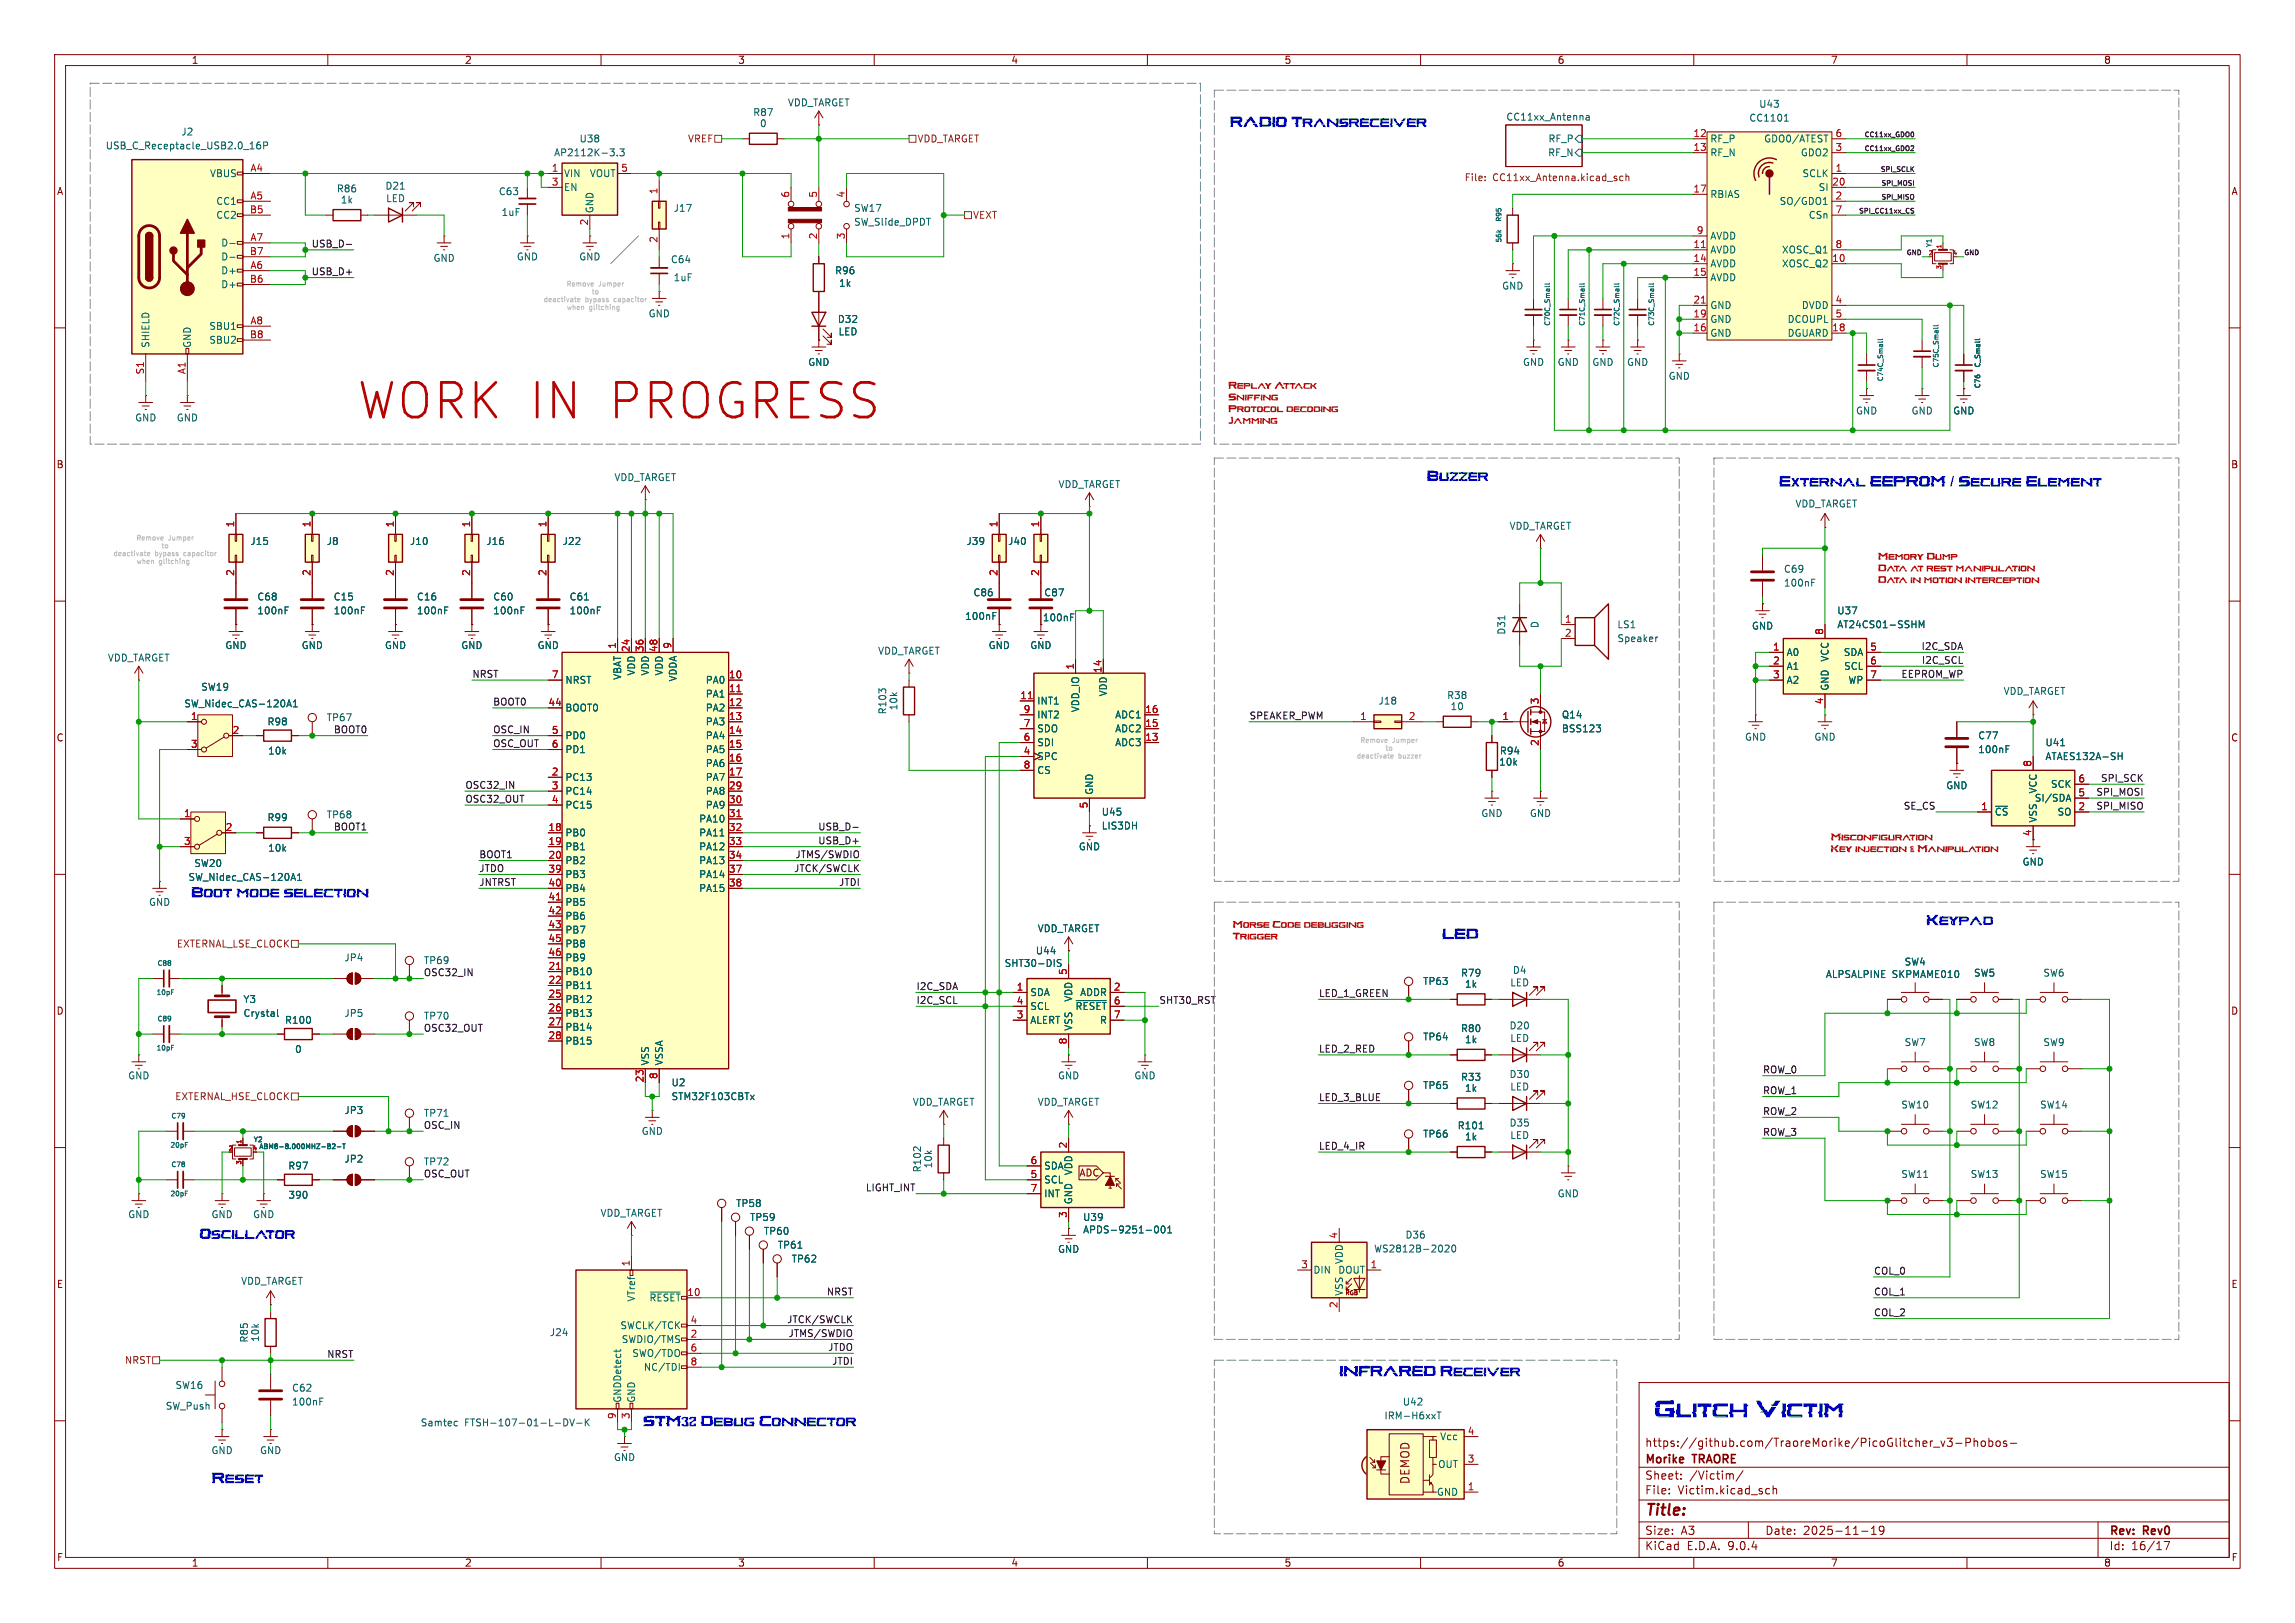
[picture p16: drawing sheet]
<svg xmlns="http://www.w3.org/2000/svg" width="297mm" height="210mm" viewBox="0 0 297 210" stroke-linecap="round" stroke-linejoin="round" font-family="sans-serif">
<defs><g id="words">
<text font-size="6.3" fill="#c20000" x="46.1" y="54.7">WORK IN PROGRESS</text>
<g font-size="3" fill="#0000c2">
<text x="214" y="183.8">Glitch</text>
<text x="227.1" y="183.8">Victim</text>
</g>
<text font-size="2" fill="#840000" x="212.8" y="196.5">Title:</text>
<g font-size="1.9" fill="#0000c2">
<text x="159.1" y="16.7">RADIO</text>
<text x="167.1" y="16.7">Transreceiver</text>
<text x="184.6" y="62.5">Buzzer</text>
<text x="230.2" y="63.2">External</text>
<text x="241.9" y="63.2">EEPROM</text>
<text x="252.3" y="63.2">/ Secure</text>
<text x="262.1" y="63.2">Element</text>
<text x="24.7" y="116.4">Boot</text>
<text x="30.5" y="116.4">mode</text>
<text x="36.7" y="116.4">selection</text>
<text x="249.3" y="120">Keypad</text>
<text x="186.6" y="121.8">LED</text>
<text x="25.8" y="160.5">Oscillator</text>
<text x="173.3" y="178.3">INFRARED</text>
<text x="186.3" y="178.3">Receiver</text>
<text x="83.2" y="184.8">STM32</text>
<text x="90.6" y="184.8">Debug</text>
<text x="98.2" y="184.8">Connector</text>
<text x="27.4" y="192.2">Reset</text>
</g>
<g font-size="1.5" fill="#840000">
<text x="212.8" y="191.6">Sheet:</text>
<text x="212.8" y="189.6">Morike</text>
<text x="212.8" y="187.4">https://github.com/TraoreMorike/PicoGlitcher_v3-Phobos-</text>
<text x="218.6" y="191.6">/Victim/</text>
<text x="219.2" y="189.6">TRAORE</text>
<text x="182.5" y="192.1" transform="rotate(-90 182.5 192.1)">DEMOD</text>
<text x="212.8" y="193.5">File:</text>
<text x="217.1" y="193.5">Victim.kicad_sch</text>
<text x="212.8" y="200.7">KiCad</text>
<text x="212.8" y="198.7">Size:</text>
<text x="217.5" y="198.7">A3</text>
<text x="218.3" y="200.7">E.D.A.</text>
<text x="223.7" y="200.7">9.0.4</text>
<text x="228.4" y="198.7">Date:</text>
<text x="233.3" y="198.7">2025-11-19</text>
<text x="272.9" y="198.9">Rev:</text>
<text x="272.9" y="200.7">Id:</text>
<text x="275.8" y="200.7">16/17</text>
<text x="277.4" y="198.9">Rev0</text>
</g>
<g font-size="1.3" fill="#840000">
<text x="24.7" y="8.4">1</text>
<text x="60.1" y="8.4">2</text>
<text x="95.5" y="8.4">3</text>
<text x="130.8" y="8.4">4</text>
<text x="166.2" y="8.4">5</text>
<text x="201.5" y="8.4">6</text>
<text x="236.9" y="8.4">7</text>
<text x="272.2" y="8.4">8</text>
<text x="7.3" y="25.4">A</text>
<text x="288.7" y="25.4">A</text>
<text x="7.2" y="60.7">B</text>
<text x="288.7" y="60.7">B</text>
<text x="134.9" y="80.5">100nF</text>
<text x="7.2" y="96.1">C</text>
<text x="288.7" y="96.1">C</text>
<text x="262.9" y="108.3" transform="rotate(-90 262.9 108.3)">4</text>
<text x="7.2" y="131.4">D</text>
<text x="288.7" y="131.4">D</text>
<text x="139.6" y="152.4">ADC</text>
<text x="7.3" y="166.8">E</text>
<text x="288.7" y="166.8">E</text>
<text x="7.3" y="202.1">F</text>
<text x="24.7" y="202.9">1</text>
<text x="60.1" y="202.9">2</text>
<text x="95.5" y="202.9">3</text>
<text x="130.8" y="202.9">4</text>
<text x="166.2" y="202.9">5</text>
<text x="201.5" y="202.9">6</text>
<text x="236.9" y="202.9">7</text>
<text x="272.2" y="202.9">8</text>
<text x="288.7" y="202.1">F</text>
</g>
<g font-size="1.3" fill="#006464">
<text x="23.4" y="17.7">J2</text>
<text x="97.4" y="15.2">R87</text>
<text x="98.3" y="16.6">0</text>
<text x="101.9" y="13.9">VDD_TARGET</text>
<text x="194.9" y="15.7">CC11xx_Antenna</text>
<text x="226.3" y="15.9">CC1101</text>
<text x="227.6" y="14.1">U43</text>
<text x="13.6" y="19.5">USB_C_Receptacle_USB2.0_16P</text>
<text x="27.1" y="23.1">VBUS</text>
<text x="71.6" y="20.4">AP2112K-3.3</text>
<text x="72.9" y="23.1">VIN</text>
<text x="74.9" y="18.6">U38</text>
<text x="76.3" y="23.1">VOUT</text>
<text x="200.3" y="20.4">RF_N</text>
<text x="200.3" y="18.6">RF_P</text>
<text x="221.3" y="18.6">RF_P</text>
<text x="221.3" y="20.4">RF_N</text>
<text x="228.2" y="18.6">GDO0/ATEST</text>
<text x="233" y="20.4">GDO2</text>
<text x="233.2" y="23.1">SCLK</text>
<text x="27.9" y="26.7">CC1</text>
<text x="27.9" y="28.4">CC2</text>
<text x="43.5" y="25">R86</text>
<text x="44" y="26.5">1k</text>
<text x="49.8" y="24.7">D21</text>
<text x="49.9" y="26.3">LED</text>
<text x="64.5" y="25.4">C63</text>
<text x="64.8" y="28.1">1uF</text>
<text x="72.9" y="24.9">EN</text>
<text x="76.9" y="27.7" transform="rotate(-90 76.9 27.7)">GND</text>
<text x="87.1" y="27.6">J17</text>
<text x="110.5" y="27.6">SW17</text>
<text x="110.5" y="29.3">SW_Slide_DPDT</text>
<text x="221.3" y="25.8">RBIAS</text>
<text x="230.2" y="26.7">SO/GDO1</text>
<text x="234" y="28.4">CSn</text>
<text x="235.3" y="24.9">SI</text>
<text x="28.6" y="32">D-</text>
<text x="28.6" y="33.8">D-</text>
<text x="28.6" y="35.6">D+</text>
<text x="56" y="34">GND</text>
<text x="66.8" y="33.8">GND</text>
<text x="74.9" y="33.8">GND</text>
<text x="86.8" y="34.2">C64</text>
<text x="108" y="35.6">R96</text>
<text x="221.3" y="31.1">AVDD</text>
<text x="221.3" y="32.9">AVDD</text>
<text x="221.3" y="34.7">AVDD</text>
<text x="230.5" y="32.9">XOSC_Q1</text>
<text x="230.5" y="34.7">XOSC_Q2</text>
<text x="28.6" y="37.4">D+</text>
<text x="83.9" y="41.2">GND</text>
<text x="87.1" y="36.5">1uF</text>
<text x="108.4" y="41.9">D32</text>
<text x="108.5" y="37.2">1k</text>
<text x="194.3" y="37.6">GND</text>
<text x="221.3" y="36.5">AVDD</text>
<text x="221.3" y="40.1">GND</text>
<text x="221.3" y="41.9">GND</text>
<text x="231.3" y="41.9">DCOUPL</text>
<text x="233.1" y="40.1">DVDD</text>
<text x="19.5" y="45.1" transform="rotate(-90 19.5 45.1)">SHIELD</text>
<text x="24.9" y="45.1" transform="rotate(-90 24.9 45.1)">GND</text>
<text x="27" y="42.8">SBU1</text>
<text x="27" y="44.6">SBU2</text>
<text x="104.5" y="47.5">GND</text>
<text x="108.4" y="43.5">LED</text>
<text x="197" y="47.5">GND</text>
<text x="201.5" y="47.5">GND</text>
<text x="206" y="47.5">GND</text>
<text x="210.5" y="47.5">GND</text>
<text x="221.3" y="43.7">GND</text>
<text x="231.3" y="43.7">DGUARD</text>
<text x="215.9" y="49.3">GND</text>
<text x="240.1" y="53.8">GND</text>
<text x="247.3" y="53.8">GND</text>
<text x="252.7" y="53.8">GND</text>
<text x="17.4" y="54.7">GND</text>
<text x="22.8" y="54.7">GND</text>
<text x="79.4" y="62.4">VDD_TARGET</text>
<text x="136.9" y="63.3">VDD_TARGET</text>
<text x="232.3" y="65.8">VDD_TARGET</text>
<text x="32.3" y="70.7">J15</text>
<text x="42.2" y="70.7">J8</text>
<text x="53" y="70.7">J10</text>
<text x="62.9" y="70.7">J16</text>
<text x="72.7" y="70.7">J22</text>
<text x="125" y="70.7">J39</text>
<text x="130.4" y="70.7">J40</text>
<text x="195.3" y="68.7">VDD_TARGET</text>
<text x="33.2" y="77.8">C68</text>
<text x="43.1" y="77.8">C15</text>
<text x="53.9" y="77.8">C16</text>
<text x="63.8" y="77.8">C60</text>
<text x="73.6" y="77.8">C61</text>
<text x="125.9" y="77.3">C86</text>
<text x="135.1" y="77.3">C87</text>
<text x="230.8" y="76">100nF</text>
<text x="230.8" y="74.2">C69</text>
<text x="33.2" y="79.6">100nF</text>
<text x="43.1" y="79.6">100nF</text>
<text x="53.9" y="79.6">100nF</text>
<text x="63.8" y="79.6">100nF</text>
<text x="73.6" y="79.6">100nF</text>
<text x="124.8" y="80.4">100nF</text>
<text x="194.9" y="82.2" transform="rotate(-90 194.9 82.2)">D31</text>
<text x="199.2" y="81.3" transform="rotate(-90 199.2 81.3)">D</text>
<text x="209.2" y="81.4">LS1</text>
<text x="209.2" y="83.2">Speaker</text>
<text x="226.7" y="81.6">GND</text>
<text x="237.7" y="79.6">U37</text>
<text x="237.7" y="81.4">AT24CS01-SSHM</text>
<text x="13.9" y="85.7">VDD_TARGET</text>
<text x="26" y="89.5">SW19</text>
<text x="29.1" y="84.1">GND</text>
<text x="39" y="84.1">GND</text>
<text x="49.7" y="84.1">GND</text>
<text x="59.6" y="84.1">GND</text>
<text x="69.5" y="84.1">GND</text>
<text x="73.1" y="88.6">NRST</text>
<text x="80.5" y="88" transform="rotate(-90 80.5 88)">VBAT</text>
<text x="82.3" y="87.5" transform="rotate(-90 82.3 87.5)">VDD</text>
<text x="84.1" y="87.5" transform="rotate(-90 84.1 87.5)">VDD</text>
<text x="85.9" y="87.5" transform="rotate(-90 85.9 87.5)">VDD</text>
<text x="87.7" y="88.3" transform="rotate(-90 87.7 88.3)">VDDA</text>
<text x="91.3" y="88.6">PA0</text>
<text x="113.6" y="84.8">VDD_TARGET</text>
<text x="127.9" y="84.1">GND</text>
<text x="133.3" y="84.1">GND</text>
<text x="231.1" y="85">A0</text>
<text x="231.1" y="86.8">A1</text>
<text x="231.1" y="88.6">A2</text>
<text x="236.8" y="89.4" transform="rotate(-90 236.8 89.4)">GND</text>
<text x="236.8" y="85.7" transform="rotate(-90 236.8 85.7)">VCC</text>
<text x="238.5" y="85">SDA</text>
<text x="238.6" y="86.8">SCL</text>
<text x="239.1" y="88.6">WP</text>
<text x="23.8" y="91.7">SW_Nidec_CAS-120A1</text>
<text x="34.5" y="94">R98</text>
<text x="42.2" y="93.5">TP67</text>
<text x="73.1" y="92.2">BOOT0</text>
<text x="73.1" y="95.8">PD0</text>
<text x="91.3" y="90.4">PA1</text>
<text x="91.3" y="92.2">PA2</text>
<text x="91.3" y="94">PA3</text>
<text x="91.3" y="95.8">PA4</text>
<text x="114.8" y="92.5" transform="rotate(-90 114.8 92.5)">R103</text>
<text x="116.3" y="92" transform="rotate(-90 116.3 92)">10k</text>
<text x="134.2" y="91.3">INT1</text>
<text x="134.2" y="93.1">INT2</text>
<text x="134.2" y="94.9">SDO</text>
<text x="139.8" y="92.2" transform="rotate(-90 139.8 92.2)">VDD_IO</text>
<text x="143.4" y="90.2" transform="rotate(-90 143.4 90.2)">VDD</text>
<text x="144.2" y="93.1">ADC1</text>
<text x="144.2" y="94.9">ADC2</text>
<text x="178.3" y="91.3">J18</text>
<text x="187.2" y="90.6">R38</text>
<text x="187.7" y="92">10</text>
<text x="202.1" y="93.1">Q14</text>
<text x="202.1" y="94.9">BSS123</text>
<text x="225.8" y="96">GND</text>
<text x="234.7" y="96">GND</text>
<text x="255.9" y="95.8">C77</text>
<text x="259.2" y="90.1">VDD_TARGET</text>
<text x="34.6" y="97.8">10k</text>
<text x="73.1" y="97.6">PD1</text>
<text x="73.1" y="101.2">PC13</text>
<text x="91.3" y="97.6">PA5</text>
<text x="91.3" y="99.4">PA6</text>
<text x="91.3" y="101.2">PA7</text>
<text x="134.2" y="96.7">SDI</text>
<text x="134.2" y="98.5">SPC</text>
<text x="134.2" y="100.3">CS</text>
<text x="144.2" y="96.7">ADC3</text>
<text x="193.9" y="99.2">10k</text>
<text x="194" y="97.8">R94</text>
<text x="255.9" y="97.6">100nF</text>
<text x="264.6" y="96.7">U41</text>
<text x="264.6" y="98.5">ATAES132A-SH</text>
<text x="34.5" y="106.4">R99</text>
<text x="42.2" y="106">TP68</text>
<text x="73.1" y="103">PC14</text>
<text x="73.1" y="104.8">PC15</text>
<text x="90.4" y="106.6">PA10</text>
<text x="91.3" y="103">PA8</text>
<text x="91.3" y="104.8">PA9</text>
<text x="141.6" y="102.9" transform="rotate(-90 141.6 102.9)">GND</text>
<text x="142.5" y="105.7">U45</text>
<text x="142.5" y="107.5">LIS3DH</text>
<text x="191.6" y="105.9">GND</text>
<text x="197.9" y="105.9">GND</text>
<text x="251.8" y="102.3">GND</text>
<text x="258.1" y="105.7">~{CS}</text>
<text x="263.3" y="103.9">SI/SDA</text>
<text x="263.7" y="106.5" transform="rotate(-90 263.7 106.5)">VSS</text>
<text x="263.7" y="102.7" transform="rotate(-90 263.7 102.7)">VCC</text>
<text x="265.3" y="102.1">SCK</text>
<text x="266.2" y="105.7">SO</text>
<text x="25.1" y="112.3">SW20</text>
<text x="34.6" y="110.3">10k</text>
<text x="73.1" y="108.4">PB0</text>
<text x="73.1" y="110.2">PB1</text>
<text x="73.1" y="112">PB2</text>
<text x="73.1" y="113.8">PB3</text>
<text x="90.4" y="108.4">PA11</text>
<text x="90.4" y="110.2">PA12</text>
<text x="90.4" y="112">PA13</text>
<text x="90.4" y="113.8">PA14</text>
<text x="139.5" y="110.2">GND</text>
<text x="261.7" y="112.1">GND</text>
<text x="19.2" y="117.4">GND</text>
<text x="24.3" y="114.1">SW_Nidec_CAS-120A1</text>
<text x="73.1" y="115.6">PB4</text>
<text x="73.1" y="117.4">PB5</text>
<text x="73.1" y="119.1">PB6</text>
<text x="90.4" y="115.6">PA15</text>
<text x="44.5" y="124.5">JP4</text>
<text x="54.8" y="124.9">TP69</text>
<text x="73.1" y="120.9">PB7</text>
<text x="73.1" y="122.7">PB8</text>
<text x="73.1" y="124.5">PB9</text>
<text x="129.9" y="125.3">SHT30-DIS</text>
<text x="134" y="123.6">U44</text>
<text x="134.2" y="120.8">VDD_TARGET</text>
<text x="246.4" y="125.1">SW4</text>
<text x="31.4" y="129.9">Y3</text>
<text x="31.4" y="131.7">Crystal</text>
<text x="44.5" y="131.7">JP5</text>
<text x="73.1" y="126.3">PB10</text>
<text x="73.1" y="128.1">PB11</text>
<text x="73.1" y="129.9">PB12</text>
<text x="73.1" y="131.7">PB13</text>
<text x="133.3" y="129">SDA</text>
<text x="133.3" y="130.8">SCL</text>
<text x="138.9" y="129.7" transform="rotate(-90 138.9 129.7)">VDD</text>
<text x="139.1" y="130.8">~{RESET}</text>
<text x="139.7" y="129">ADDR</text>
<text x="184.1" y="127.6">TP63</text>
<text x="189" y="126.5">R79</text>
<text x="189.5" y="127.9">1k</text>
<text x="195.4" y="127.8">LED</text>
<text x="195.7" y="126.2">D4</text>
<text x="236.2" y="126.7">ALPSALPINE</text>
<text x="244.9" y="126.7">SKPMAME010</text>
<text x="255.4" y="126.5">SW5</text>
<text x="264.4" y="126.5">SW6</text>
<text x="36.8" y="132.6">R100</text>
<text x="38.1" y="136.4">0</text>
<text x="54.8" y="132.1">TP70</text>
<text x="73.1" y="133.5">PB14</text>
<text x="73.1" y="135.3">PB15</text>
<text x="84.1" y="137.9" transform="rotate(-90 84.1 137.9)">VSS</text>
<text x="85.9" y="137.9" transform="rotate(-90 85.9 137.9)">VSSA</text>
<text x="133.3" y="132.6">ALERT</text>
<text x="138.9" y="133.4" transform="rotate(-90 138.9 133.4)">VSS</text>
<text x="142.3" y="132.6">R</text>
<text x="184.1" y="134.8">TP64</text>
<text x="189" y="133.7">R80</text>
<text x="189.5" y="135.1">1k</text>
<text x="195.3" y="133.3">D20</text>
<text x="195.4" y="135">LED</text>
<text x="246.4" y="135.5">SW7</text>
<text x="255.4" y="135.5">SW8</text>
<text x="264.4" y="135.5">SW9</text>
<text x="16.5" y="139.8">GND</text>
<text x="86.8" y="142.5">STM32F103CBTx</text>
<text x="86.8" y="140.7">U2</text>
<text x="118.1" y="143.2">VDD_TARGET</text>
<text x="134.2" y="143.2">VDD_TARGET</text>
<text x="136.9" y="139.8">GND</text>
<text x="146.7" y="139.8">GND</text>
<text x="184.1" y="141.1">TP65</text>
<text x="189" y="140">R33</text>
<text x="189.5" y="141.4">1k</text>
<text x="195.3" y="139.6">D30</text>
<text x="195.4" y="141.2">LED</text>
<text x="246" y="143.6">SW10</text>
<text x="255" y="143.6">SW12</text>
<text x="263.9" y="143.6">SW14</text>
<text x="44.5" y="144.3">JP3</text>
<text x="54.8" y="144.7">TP71</text>
<text x="83" y="147">GND</text>
<text x="184.1" y="147.3">TP66</text>
<text x="188.6" y="146.3">R101</text>
<text x="189.5" y="147.7">1k</text>
<text x="195.3" y="145.9">D35</text>
<text x="195.4" y="147.5">LED</text>
<text x="37.2" y="151.5">R97</text>
<text x="37.3" y="155.2">390</text>
<text x="44.5" y="150.6">JP2</text>
<text x="54.8" y="150.9">TP72</text>
<text x="119.3" y="151.8" transform="rotate(-90 119.3 151.8)">R102</text>
<text x="120.8" y="151.3" transform="rotate(-90 120.8 151.3)">10k</text>
<text x="135.1" y="151.5">SDA</text>
<text x="135.1" y="153.3">SCL</text>
<text x="135.1" y="155.1">INT</text>
<text x="138.9" y="155.9" transform="rotate(-90 138.9 155.9)">GND</text>
<text x="138.9" y="152.1" transform="rotate(-90 138.9 152.1)">VDD</text>
<text x="201.5" y="155.1">GND</text>
<text x="246" y="152.6">SW11</text>
<text x="255" y="152.6">SW13</text>
<text x="263.9" y="152.6">SW15</text>
<text x="16.5" y="157.8">GND</text>
<text x="27.3" y="157.8">GND</text>
<text x="32.7" y="157.8">GND</text>
<text x="77.6" y="157.6">VDD_TARGET</text>
<text x="95.2" y="156.3">TP58</text>
<text x="97" y="158.1">TP59</text>
<text x="98.8" y="159.9">TP60</text>
<text x="100.6" y="161.7">TP61</text>
<text x="140.1" y="158.1">U39</text>
<text x="140.1" y="159.7">APDS-9251-001</text>
<text x="181.8" y="160.4">D36</text>
<text x="31.1" y="166.4">VDD_TARGET</text>
<text x="102.4" y="163.5">TP62</text>
<text x="136.9" y="162.3">GND</text>
<text x="169.9" y="164.9">DIN</text>
<text x="173.1" y="164.9">DOUT</text>
<text x="173.9" y="167.7" transform="rotate(-90 173.9 167.7)">VSS</text>
<text x="173.9" y="163.6" transform="rotate(-90 173.9 163.6)">VDD</text>
<text x="177.8" y="162.2">WS2812B-2020</text>
<text x="32.2" y="173.8" transform="rotate(-90 32.2 173.8)">R85</text>
<text x="33.7" y="173.7" transform="rotate(-90 33.7 173.7)">10k</text>
<text x="71.1" y="173">J24</text>
<text x="80.2" y="172.1">SWCLK/TCK</text>
<text x="80.4" y="173.9">SWDIO/TMS</text>
<text x="82.3" y="168.5" transform="rotate(-90 82.3 168.5)">VTref</text>
<text x="84" y="168.5">~{RESET}</text>
<text x="22.6" y="179.9">SW16</text>
<text x="81.8" y="175.7">SWO/TDO</text>
<text x="83.3" y="177.5">NC/TDI</text>
<text x="21.4" y="182.5">SW_Push</text>
<text x="37.7" y="182">100nF</text>
<text x="37.7" y="180.2">C62</text>
<text x="54.4" y="184.7">Samtec</text>
<text x="60.1" y="184.7">FTSH-107-01-L-DV-K</text>
<text x="80.5" y="181.6" transform="rotate(-90 80.5 181.6)">GNDDetect</text>
<text x="82.3" y="181.6" transform="rotate(-90 82.3 181.6)">GND</text>
<text x="179.1" y="183.8">IRM-H6xxT</text>
<text x="181.5" y="182">U42</text>
<text x="27.3" y="188.3">GND</text>
<text x="33.6" y="188.3">GND</text>
<text x="79.4" y="189.2">GND</text>
<text x="186.1" y="190.1">OUT</text>
<text x="186.3" y="186.5">Vcc</text>
<text x="185.9" y="193.7">GND</text>
</g>
<g font-size="1.3" fill="#a90000">
<text x="219.1" y="17.8">12</text>
<text x="237.5" y="17.8">6</text>
<text x="32.3" y="22.3">A4</text>
<text x="71.3" y="22.3">1</text>
<text x="80.3" y="22.3">5</text>
<text x="219.1" y="19.6">13</text>
<text x="237.5" y="19.6">3</text>
<text x="237.5" y="22.3">1</text>
<text x="32.3" y="27.7">B5</text>
<text x="32.3" y="25.9">A5</text>
<text x="71.3" y="24.1">3</text>
<text x="76.2" y="29.2" transform="rotate(-90 76.2 29.2)">2</text>
<text x="85.1" y="25.2" transform="rotate(-90 85.1 25.2)">1</text>
<text x="102.2" y="25.6" transform="rotate(-90 102.2 25.6)">6</text>
<text x="105.8" y="25.6" transform="rotate(-90 105.8 25.6)">5</text>
<text x="109.4" y="25.6" transform="rotate(-90 109.4 25.6)">4</text>
<text x="219.1" y="25">17</text>
<text x="237" y="24.1">20</text>
<text x="237.5" y="25.9">2</text>
<text x="237.5" y="27.7">7</text>
<text x="32.3" y="33">B7</text>
<text x="32.3" y="31.3">A7</text>
<text x="32.3" y="34.8">A6</text>
<text x="85.1" y="31.5" transform="rotate(-90 85.1 31.5)">2</text>
<text x="102.2" y="31" transform="rotate(-90 102.2 31)">1</text>
<text x="105.8" y="31" transform="rotate(-90 105.8 31)">2</text>
<text x="109.4" y="31" transform="rotate(-90 109.4 31)">3</text>
<text x="219.1" y="32.1">11</text>
<text x="219.1" y="33.9">14</text>
<text x="219.1" y="35.7">15</text>
<text x="219.5" y="30.4">9</text>
<text x="237" y="33.9">10</text>
<text x="237.5" y="32.1">8</text>
<text x="32.3" y="36.6">B6</text>
<text x="219.1" y="39.3">21</text>
<text x="219.1" y="41.1">19</text>
<text x="237.5" y="39.3">4</text>
<text x="237.5" y="41.1">5</text>
<text x="32.3" y="43.8">B8</text>
<text x="32.3" y="42">A8</text>
<text x="219.1" y="42.9">16</text>
<text x="237" y="42.9">18</text>
<text x="18.7" y="48.5" transform="rotate(-90 18.7 48.5)">S1</text>
<text x="24.1" y="48.5" transform="rotate(-90 24.1 48.5)">A1</text>
<text x="30.4" y="68.3" transform="rotate(-90 30.4 68.3)">1</text>
<text x="40.2" y="68.3" transform="rotate(-90 40.2 68.3)">1</text>
<text x="51" y="68.3" transform="rotate(-90 51 68.3)">1</text>
<text x="60.9" y="68.3" transform="rotate(-90 60.9 68.3)">1</text>
<text x="70.8" y="68.3" transform="rotate(-90 70.8 68.3)">1</text>
<text x="129.1" y="68.3" transform="rotate(-90 129.1 68.3)">1</text>
<text x="134.5" y="68.3" transform="rotate(-90 134.5 68.3)">1</text>
<text x="30.4" y="74.6" transform="rotate(-90 30.4 74.6)">2</text>
<text x="40.2" y="74.6" transform="rotate(-90 40.2 74.6)">2</text>
<text x="51" y="74.6" transform="rotate(-90 51 74.6)">2</text>
<text x="60.9" y="74.6" transform="rotate(-90 60.9 74.6)">2</text>
<text x="70.8" y="74.6" transform="rotate(-90 70.8 74.6)">2</text>
<text x="129.1" y="74.6" transform="rotate(-90 129.1 74.6)">2</text>
<text x="134.5" y="74.6" transform="rotate(-90 134.5 74.6)">2</text>
<text x="202.4" y="80.6">1</text>
<text x="202.4" y="82.4">2</text>
<text x="236" y="82.2" transform="rotate(-90 236 82.2)">8</text>
<text x="71.3" y="87.8">7</text>
<text x="79.7" y="84" transform="rotate(-90 79.7 84)">1</text>
<text x="81.5" y="84.4" transform="rotate(-90 81.5 84.4)">24</text>
<text x="83.3" y="84.4" transform="rotate(-90 83.3 84.4)">36</text>
<text x="85.1" y="84.4" transform="rotate(-90 85.1 84.4)">48</text>
<text x="86.9" y="84" transform="rotate(-90 86.9 84)">9</text>
<text x="94.3" y="87.8">10</text>
<text x="94.3" y="89.6">11</text>
<text x="139" y="86.7" transform="rotate(-90 139 86.7)">1</text>
<text x="142.6" y="87.1" transform="rotate(-90 142.6 87.1)">14</text>
<text x="229.4" y="84.2">1</text>
<text x="229.4" y="86">2</text>
<text x="229.4" y="87.8">3</text>
<text x="242" y="84.2">5</text>
<text x="242" y="86">6</text>
<text x="242" y="87.8">7</text>
<text x="24.6" y="93.2">1</text>
<text x="30" y="95">2</text>
<text x="70.9" y="91.4">44</text>
<text x="71.3" y="95">5</text>
<text x="94.3" y="91.4">12</text>
<text x="94.3" y="93.2">13</text>
<text x="94.3" y="95">14</text>
<text x="132" y="90.5">11</text>
<text x="132.4" y="92.3">9</text>
<text x="132.4" y="94.1">7</text>
<text x="132.4" y="95.9">6</text>
<text x="148.1" y="92.3">16</text>
<text x="148.1" y="94.1">15</text>
<text x="148.1" y="95.9">13</text>
<text x="176" y="93.2">1</text>
<text x="182.2" y="93.2">2</text>
<text x="194.4" y="93.2">1</text>
<text x="199.2" y="91.2" transform="rotate(-90 199.2 91.2)">3</text>
<text x="236" y="91.2" transform="rotate(-90 236 91.2)">4</text>
<text x="24.6" y="96.8">3</text>
<text x="71.3" y="96.8">6</text>
<text x="71.3" y="100.4">2</text>
<text x="94.3" y="96.8">15</text>
<text x="94.3" y="98.6">16</text>
<text x="94.3" y="100.4">17</text>
<text x="132.4" y="97.7">4</text>
<text x="132.4" y="99.5">8</text>
<text x="199.2" y="96.6" transform="rotate(-90 199.2 96.6)">2</text>
<text x="262.9" y="99.3" transform="rotate(-90 262.9 99.3)">8</text>
<text x="268.9" y="101.3">6</text>
<text x="23.7" y="105.8">1</text>
<text x="29.1" y="107.6">2</text>
<text x="70.9" y="107.6">18</text>
<text x="71.3" y="102.2">3</text>
<text x="71.3" y="104">4</text>
<text x="94.3" y="102.2">29</text>
<text x="94.3" y="104">30</text>
<text x="94.3" y="105.8">31</text>
<text x="94.3" y="107.6">32</text>
<text x="140.8" y="104.7" transform="rotate(-90 140.8 104.7)">5</text>
<text x="256.3" y="104.9">1</text>
<text x="268.9" y="103.1">5</text>
<text x="268.9" y="104.9">2</text>
<text x="23.7" y="109.4">3</text>
<text x="70.9" y="109.4">19</text>
<text x="70.9" y="111.2">20</text>
<text x="70.9" y="113">39</text>
<text x="94.3" y="109.4">33</text>
<text x="94.3" y="111.2">34</text>
<text x="94.3" y="113">37</text>
<text x="70.9" y="114.8">40</text>
<text x="70.9" y="116.6">41</text>
<text x="70.9" y="118.4">42</text>
<text x="94.3" y="114.8">38</text>
<text x="70.9" y="120.2">43</text>
<text x="70.9" y="121.9">45</text>
<text x="70.9" y="123.7">46</text>
<text x="70.9" y="125.5">21</text>
<text x="70.9" y="127.3">22</text>
<text x="70.9" y="129.1">25</text>
<text x="70.9" y="130.9">26</text>
<text x="131.5" y="128.2">1</text>
<text x="131.5" y="130">4</text>
<text x="131.5" y="131.8">3</text>
<text x="138.1" y="126.2" transform="rotate(-90 138.1 126.2)">5</text>
<text x="144.1" y="128.2">2</text>
<text x="144.1" y="130">6</text>
<text x="144.1" y="131.8">7</text>
<text x="70.9" y="132.7">27</text>
<text x="70.9" y="134.5">28</text>
<text x="138.1" y="135.2" transform="rotate(-90 138.1 135.2)">8</text>
<text x="83.3" y="140.1" transform="rotate(-90 83.3 140.1)">23</text>
<text x="85.1" y="139.7" transform="rotate(-90 85.1 139.7)">8</text>
<text x="138.1" y="148.7" transform="rotate(-90 138.1 148.7)">2</text>
<text x="133.3" y="150.7">6</text>
<text x="133.3" y="152.5">5</text>
<text x="133.3" y="154.3">7</text>
<text x="138.1" y="157.7" transform="rotate(-90 138.1 157.7)">3</text>
<text x="173.1" y="160.3" transform="rotate(-90 173.1 160.3)">4</text>
<text x="81.5" y="163.9" transform="rotate(-90 81.5 163.9)">1</text>
<text x="88.9" y="167.7">10</text>
<text x="168.3" y="164.2">3</text>
<text x="177.3" y="164.2">1</text>
<text x="89.3" y="171.3">4</text>
<text x="89.3" y="173.1">2</text>
<text x="173.1" y="169.3" transform="rotate(-90 173.1 169.3)">2</text>
<text x="89.3" y="174.9">6</text>
<text x="89.3" y="176.7">8</text>
<text x="79.7" y="183.7" transform="rotate(-90 79.7 183.7)">9</text>
<text x="81.5" y="183.7" transform="rotate(-90 81.5 183.7)">3</text>
<text x="189.9" y="185.7">4</text>
<text x="189.9" y="189.3">3</text>
<text x="189.9" y="192.9">1</text>
</g>
<g font-size="1.3" fill="#725600">
<text x="89" y="18.6">VREF</text>
<text x="118.7" y="18.6">VDD_TARGET</text>
<text x="189.5" y="23.7">File:</text>
<text x="193.2" y="23.7">CC11xx_Antenna.kicad_sch</text>
<text x="125.9" y="28.4">VEXT</text>
<text x="22.8" y="122.7">EXTERNAL_LSE_CLOCK</text>
<text x="22.6" y="142.5">EXTERNAL_HSE_CLOCK</text>
<text x="16.1" y="176.6">NRST</text>
</g>
<g font-size="1.3" fill="#0f0f0f">
<text x="40.3" y="35.7">USB_D+</text>
<text x="40.3" y="32.1">USB_D-</text>
<text x="61.1" y="87.8">NRST</text>
<text x="246" y="87.8">EEPROM_WP</text>
<text x="248.6" y="84.2">I2C_SDA</text>
<text x="248.6" y="86">I2C_SCL</text>
<text x="43.1" y="94.9">BOOT0</text>
<text x="63.8" y="94.9">OSC_IN</text>
<text x="63.8" y="91.3">BOOT0</text>
<text x="161.6" y="93.1">SPEAKER_PWM</text>
<text x="63.8" y="96.7">OSC_OUT</text>
<text x="271.8" y="101.2">SPI_SCK</text>
<text x="43.1" y="107.5">BOOT1</text>
<text x="60.2" y="103.9">OSC32_OUT</text>
<text x="60.2" y="102.1">OSC32_IN</text>
<text x="105.8" y="107.5">USB_D-</text>
<text x="246.3" y="104.8">SE_CS</text>
<text x="271.2" y="104.8">SPI_MISO</text>
<text x="271.2" y="103">SPI_MOSI</text>
<text x="62" y="112.9">JTDO</text>
<text x="62" y="111.1">BOOT1</text>
<text x="102.7" y="112.9">JTCK/SWCLK</text>
<text x="102.9" y="111.1">JTMS/SWDIO</text>
<text x="105.8" y="109.3">USB_D+</text>
<text x="62" y="114.7">JNTRST</text>
<text x="108.5" y="114.7">JTDI</text>
<text x="54.8" y="126.4">OSC32_IN</text>
<text x="118.5" y="130">I2C_SCL</text>
<text x="118.5" y="128.2">I2C_SDA</text>
<text x="150" y="130">SHT30_RST</text>
<text x="170.6" y="129.1">LED_1_GREEN</text>
<text x="54.8" y="133.6">OSC32_OUT</text>
<text x="170.6" y="136.2">LED_2_RED</text>
<text x="170.6" y="142.5">LED_3_BLUE</text>
<text x="228.1" y="138.9">ROW_0</text>
<text x="228.1" y="141.6">ROW_1</text>
<text x="54.8" y="146.1">OSC_IN</text>
<text x="170.6" y="148.8">LED_4_IR</text>
<text x="228.1" y="147">ROW_3</text>
<text x="228.1" y="144.3">ROW_2</text>
<text x="54.8" y="152.4">OSC_OUT</text>
<text x="112" y="154.2">LIGHT_INT</text>
<text x="106.9" y="167.7">NRST</text>
<text x="242.5" y="165">COL_0</text>
<text x="242.5" y="167.7">COL_1</text>
<text x="101.8" y="171.3">JTCK/SWCLK</text>
<text x="102" y="173.1">JTMS/SWDIO</text>
<text x="242.5" y="170.4">COL_2</text>
<text x="42.3" y="175.8">NRST</text>
<text x="107.1" y="174.9">JTDO</text>
<text x="107.6" y="176.7">JTDI</text>
</g>
<g font-size="1.3" fill="#c20000">
<text x="158.9" y="50.5">Replay</text>
<text x="158.9" y="52">Sniffing</text>
<text x="158.9" y="53.5">Protocol</text>
<text x="164.9" y="50.5">Attack</text>
<text x="166.4" y="53.5">decoding</text>
<text x="158.9" y="55">Jamming</text>
<text x="243" y="72.6">Memory</text>
<text x="243" y="74.1">Data</text>
<text x="243" y="75.6">Data</text>
<text x="247.2" y="74.1">at</text>
<text x="247.2" y="75.6">in motion</text>
<text x="249.3" y="72.6">Dump</text>
<text x="253.1" y="74.1">manipulation</text>
<text x="254.3" y="75.6">interception</text>
<text x="236.9" y="108.9">Misconfiguration</text>
<text x="236.9" y="110.4">Key</text>
<text x="240" y="110.4">injection</text>
<text x="247.1" y="110.4">&amp;Manipulation</text>
<text x="159.5" y="120.2">Morse</text>
<text x="159.5" y="121.7">Trigger</text>
<text x="164.6" y="120.2">Code</text>
<text x="168.7" y="120.2">debugging</text>
</g>
<g font-size=".9" fill="#0f0f0f">
<text x="241.2" y="17.8">CC11xx_GDO0</text>
<text x="241.2" y="19.6">CC11xx_GDO2</text>
<text x="243.3" y="22.3">SPI_SCLK</text>
<text x="240.5" y="27.7">SPI_CC11xx_CS</text>
<text x="243.4" y="25.9">SPI_MISO</text>
<text x="243.4" y="24.1">SPI_MOSI</text>
<text x="246.6" y="33.1">GND</text>
<text x="254.1" y="33.1">GND</text>
</g>
<g font-size=".9" fill="#006464">
<text x="194.4" y="28.8" transform="rotate(-90 194.4 28.8)">R95</text>
<text x="194.4" y="31.5" transform="rotate(-90 194.4 31.5)">56k</text>
<text x="250.1" y="32.1" transform="rotate(-90 250.1 32.1)">Y1</text>
<text x="200.7" y="42.2" transform="rotate(-90 200.7 42.2)">C70 C_Small</text>
<text x="205.2" y="42.2" transform="rotate(-90 205.2 42.2)">C71 C_Small</text>
<text x="209.7" y="42.2" transform="rotate(-90 209.7 42.2)">C72 C_Small</text>
<text x="214.2" y="42.2" transform="rotate(-90 214.2 42.2)">C73 C_Small</text>
<text x="251" y="47.6" transform="rotate(-90 251 47.6)">C75 C_Small</text>
<text x="256.4" y="47.6" transform="rotate(-90 256.4 47.6)">C_Small</text>
<text x="243.8" y="49.4" transform="rotate(-90 243.8 49.4)">C74 C_Small</text>
<text x="256.4" y="50.3" transform="rotate(-90 256.4 50.3)">C76</text>
<text x="20.3" y="125.1">C88</text>
<text x="20.2" y="128.9">10pF</text>
<text x="20.2" y="136.1">10pF</text>
<text x="20.3" y="132.3">C89</text>
<text x="22" y="148.6">20pF</text>
<text x="22.1" y="144.9">C79</text>
<text x="32.7" y="147.9">Y2</text>
<text x="33.5" y="148.8">ABM8-8.000MHZ-B2-T</text>
<text x="22" y="154.9">20pF</text>
<text x="22.1" y="151.2">C78</text>
</g>
<g font-size=".9" fill="#c2c2c2">
<text x="70.3" y="39.2">deactivate</text>
<text x="73.2" y="37.2">Remove</text>
<text x="73.3" y="40.3">when</text>
<text x="75.8" y="39.2">bypass</text>
<text x="76.3" y="40.3">glitching</text>
<text x="76.5" y="38.2">to</text>
<text x="77.5" y="37.2">Jumper</text>
<text x="79.6" y="39.2">capacitor</text>
<text x="17.5" y="70.1">Remove</text>
<text x="20.8" y="71.1">to</text>
<text x="21.8" y="70.1">Jumper</text>
<text x="14.6" y="72.1">deactivate</text>
<text x="17.6" y="73.1">when</text>
<text x="20.1" y="72.1">bypass</text>
<text x="20.6" y="73.1">glitching</text>
<text x="24" y="72.1">capacitor</text>
<text x="175.5" y="98.3">deactivate</text>
<text x="176" y="96.3">Remove</text>
<text x="179.2" y="97.3">to</text>
<text x="180.2" y="96.3">Jumper</text>
<text x="181" y="98.3">buzzer</text>
</g>
<g font-size=".8" fill="#a90000">
<text x="249.5" y="33">2</text>
<text x="251.3" y="34.9" transform="rotate(-90 251.3 34.9)">3</text>
<text x="251.3" y="32.2" transform="rotate(-90 251.3 32.2)">1</text>
<text x="252.6" y="33">4</text>
<text x="29.5" y="148.9">2</text>
<text x="31.3" y="148.1" transform="rotate(-90 31.3 148.1)">1</text>
<text x="32.6" y="148.9">4</text>
<text x="31.3" y="150.8" transform="rotate(-90 31.3 150.8)">3</text>
</g>
<text font-size=".8" fill="#840000" x="174" y="167.7">RGB</text>
</g></defs>
<g fill="none" stroke="#840000" stroke-width=".13">
<path d="M7.1 7.1h282.8v195.8h-282.8zM8.5 8.5h280v193h-280zM42.4 7.1v1.4M77.8 7.1v1.4M113.1 7.1v1.4M148.5 7.1v1.4M183.8 7.1v1.4M194.9 16.2h9.8v5.4h-9.8zM219.2 7.1v1.4M254.6 7.1v1.4M207.4 38.6v1.5M7.1 42.4h1.4"/>
<path d="M207.4 40.8v1.4M288.5 42.4h1.4M7.1 77.8h1.4M288.5 77.8h1.4M7.1 113.1h1.4M288.5 113.1h1.4M35.9 133.8h.9M40.4 133.8h.9M147.3 137.4h1.8M147.7 137.8h.9M148.1 138.3h.2M148.2 136.5h.1"/>
<path d="M148.2 136.5v.9M7.1 148.5h1.4M288.5 148.5h1.4M212.1 178.9h76.4v22.6h-76.4zM7.1 183.8h1.4M212.1 199h76.4M212.1 196.9h76.4M212.1 194.1h76.4M212.1 189.9h76.4M216 193.2v.1M216 192.7v.1M217.5 191.3v.1"/>
<path d="M217.5 190.7v.1M224 190.7h.3v.1v.6M225.6 190.3l-.9 1.4M226.3 196.9v2.1M228.5 193.1l.2 .2h.3M229 192.7l-.3-.1-.2 .2M229.5 192.7l.1-.1 .3 .1v.6M229.5 192.2v1.1M240.9 198.1h.8M242.2 198.5h.6M242.2 197.8l.3-.3v1M243.8 197.9l-.2 .2h-.2l-.2-.2 .1-.4h.3l.2 .1a.7 .7 0 0 1-.3 .9h-.2"/>
<path d="M250.2 187.3h.8M251.2 186.5l.2 .7 .3-.7M252 186.1h.6l-.3 .4 .3 .1v.5l-.2 .1h-.3l-.1-.1M253.1 186.8h.8M254.4 186.7l.5-.1 .1-.1v-.3l-.2-.1h-.4v1.1M255.5 186.1v1.1M255.5 186.6l.1-.1h.3v.7M256.5 186.5h.2l.2 .2v.3l-.2 .2-.2-.1-.1-.1v-.3zM257.4 186.5h.3l.2 .2v.3l-.1 .1h-.4M257.4 186.1v1.1M258.4 186.6l.1-.1 .3 .1 .1 .4-.1 .1-.3 .1-.1-.1zM259.7 186.5h-.3l-.1 .1v.2l.4 .1v.2h-.4"/>
<path d="M260.2 186.8h.8M271.5 196.9v4.6M280.1 199.5h.7l-.5 1M288.5 183.8h1.4M42.4 201.5v1.4M77.8 201.5v1.4M113.1 201.5v1.4M148.5 201.5v1.4M183.8 201.5v1.4M219.2 201.5v1.4M254.6 201.5v1.4"/>
</g>
<path d="M204.3 17.5h.4v.9h-.4l-.5-.4zM204.3 19.3h.4v.9h-.4l-.5-.4zM205.3 15h.3l.1 .5M205.7 15.2h-.3l-.2 .1 .2 .2h.3M209.5 36.7l-.1 .1h-.5" fill="none" stroke="#006464" stroke-width=".13"/>
<path d="M192.2 23.3v.1M192.2 22.8v.1M209.2 23.1v.2M210 22.8h-.2l-.2 .2 .1 .3h.3M210.4 22.9l.1-.1h.3v.6M210.4 22.5v.9" fill="none" stroke="#725600" stroke-width=".13"/>
<path d="M206.4 40.1h2.1" fill="none" stroke="#840000" stroke-width=".22"/>
<path d="M206.4 40.8h2.1" fill="none" stroke="#840000" stroke-width=".23"/>
<path d="M36.8 133.1h3.6v1.4h-3.6z" fill="none" stroke="#840000" stroke-width=".18"/>
<path d="M134.7 149.1h10.8v7.2h-10.8z" fill="#ffffc2"/>
<g fill="none" stroke="#840000" stroke-width=".13">
<path d="M85.3 33.2v1.5M85.3 35.4v1.4M40.4 75.4v2M40.4 78.8v2.9M196.7 78.1v5.4M199.4 70.9h.1M199.4 69.1l-.6 .9M199.4 69.1l.5 .9M199.4 69.1v1.8M39.5 81.7h1.8M40 82.2h.9M40.3 82.6h.2"/>
<path d="M40.4 80.8h.1M40.4 93.4v1.8M50.3 81.7h1.8M50.7 82.2h.9M51.1 82.6h.2M51.2 80.8h.1M51.2 80.8v.9M202.1 82.6h1.7M202.1 80.8h1.7M122.1 145.5h.1M122.1 143.7l.6 .9M122.1 143.7l-.5 .9"/>
<path d="M122.1 143.7v1.8M132.9 150.9h1.8M132.9 152.7h1.8M132.9 154.5h1.8M137.4 159.8h1.8M138.3 158.9h.1M138.3 147.3v1.8M138.3 156.3v1.7M138.3 158.9v.9M139.6 150.9h2.3l.9 .9-.9 .9h-2.3zM142.8 151.8h.9v1.9M143.1 152.2h1.1"/>
<path d="M143.5 153.7h.4M144.4 152.5l.6 .6M144.4 152.5h.4M144.4 152.5v.3M144.5 153.2l.6 .6M144.5 153.2h.3M144.5 153.2v.4M137.8 160.3h.9M138.2 160.7h.2"/>
<circle cx="40.4" cy="92.9" r=".54"/>
</g>
<path d="M195.8 79.9h1.8M196.7 79.9l.9 1.8h-1.8zM203.8 79.9h2.6v3.6h-2.6zM206.4 79.9l1.8-1.8v7.2l-1.8-1.8M134.7 149.1h10.8v7.2h-10.8z" fill="none" stroke="#840000" stroke-width=".18"/>
<path d="M143.7 152.2l.5 1.2h-1.1z" fill="#840000" stroke="#840000" stroke-width=".13"/>
<path d="M46.8 79h.3M46.8 78.5h.4M194.7 79.7v.5M214.5 82.4l-.2 .1M149.5 158.7l.1-.1a.48 .48 0 0 1 .3 .5 .48 .48 0 0 1-.3 .4l-.2-.3zM150.3 158.7l.2-.1a.48 .48 0 0 1 .3 .5 .48 .48 0 0 1-.3 .4l-.2-.3zM151.1 159.5h.5M151.1 158.9l.3-.3v.9" fill="none" stroke="#006464" stroke-width=".13"/>
<path d="M39 77.6h2.8M39 78.7h2.8" fill="none" stroke="#840000" stroke-width=".36"/>
<path d="M84.2 35.4h2.2" fill="none" stroke="#840000" stroke-width=".22"/>
<path d="M84.2 34.7h2.2" fill="none" stroke="#840000" stroke-width=".23"/>
<path d="M84.4 26h1.8v3.6h-1.8z" fill="#ffffc2"/>
<path d="M97 17.2h3.6v1.5h-3.6zM50.3 26.9l1.8 .9-1.8 .9zM52.1 26.9v1.8M84.4 26h1.8v3.6h-1.8zM121.4 148.2h1.4v3.6h-1.4z" fill="none" stroke="#840000" stroke-width=".18"/>
<g fill="none" stroke="#840000" stroke-width=".13">
<path d="M96.1 18h.9M100.6 18h.9M48.5 27.8h5.4M53.5 26.8v-.6h-.5h.5l-1.1 1.1M54.4 26.8v-.6h-.5h.5l-1.1 1.1M56.6 31.4h1.8M57 31.9h.9M57.4 32.3h.2M57.5 30.5h.1M57.5 30.5v.9M75.4 31.4h1.8M75.9 31.9h.9"/>
<path d="M76.2 32.3h.2M76.3 30.5h.1M76.3 30.5v.9M85.2 26h.2v.9h-.2zM85.2 28.7h.2v.9h-.2zM85.3 23.3v2.7M85.3 29.6v2.7M18 52.1h1.8M18.4 52.5h.9M18.8 53h.1M18.9 51.2h.1M18.9 51.2v.9"/>
<path d="M23.3 52.1h1.8M23.8 52.5h.9M24.2 53h.1M24.2 51.2h.1M24.2 51.2v.9M192.2 103.3h1.8M192.6 103.7h.9M193 104.2h.2M193.1 102.4h.1M193.1 102.4v.9M122.1 147.3v.9M122.1 151.8v.9"/>
</g>
<path d="M51.8 24.5h.5" fill="none" stroke="#006464" stroke-width=".13"/>
<path d="M177.8 92.5h3.6v1.8h-3.6z" fill="#ffffc2"/>
<g fill="none" stroke="#840000" stroke-width=".18">
<path d="M43.1 27.1h3.6v1.5h-3.6zM177.8 92.5h3.6v1.8h-3.6zM186.8 92.7h3.6v1.4h-3.6zM192.4 96.1h1.4v3.6h-1.4zM197.7 92v2.7M198.1 91.8v.7M198.1 93v.8M198.1 94.3v.7"/>
<circle cx="198.7" cy="93.4" r="1.98"/>
</g>
<g fill="none" stroke="#840000" stroke-width=".13">
<path d="M42.2 27.8h.9M46.7 27.8h.9M216.4 46.7h1.8M216.9 47.1h.9M217.2 47.6h.2M217.3 45.8h.1M217.3 45.8v.9M240.7 51.2h1.8M241.1 51.6h.9M241.5 52.1h.2M241.6 50.3h.1M241.6 45.8v1.4"/>
<path d="M241.6 48v1.4M241.6 50.3v.9M247.8 51.2h1.8M248.3 51.6h.9M248.7 52.1h.1M248.7 50.3h.1M248.7 50.3v.9M253.2 51.2h1.8M253.7 51.6h.9M254 52.1h.2M254.1 50.3h.1M254.1 45.8v1.4"/>
<path d="M254.1 48v1.4M254.1 50.3v.9M134.7 75.4v2M134.7 78.8v2.9M18 88h.1M18 86.2l-.6 .9M18 86.2l.5 .9M18 86.2v1.8M133.8 81.7h1.8M134.3 82.2h.8M134.6 82.6h.2M175.1 93.4h2.7"/>
<path d="M177.8 93.3h.9v.2h-.9zM180.5 93.3h.9v.2h-.9zM181.4 93.4h2.7M185.9 93.4h.9M190.4 93.4h.9M193.1 95.2v.9M193.1 99.7v.9M194 93.4h3.7M198.1 92.1h1.8v2.5h-1.8M198.1 93.4h1.3v3.6M199.4 89.8v2.3M199.6 93.1h.6"/>
<path d="M199.9 93.1l.3 .5h-.6zM198.5 103.3h1.8M198.9 103.7h.9M199.3 104.2h.1M199.4 102.4h.1M199.4 102.4v.9M95.2 158v1.8"/>
<circle cx="95.2" cy="157.5" r=".54"/>
</g>
<g fill="#840000" stroke="#840000" stroke-width=".13">
<path d="M198.3 93.4l.7-.3v.6z"/>
<circle cx="199.4" cy="92.1" r=".18"/>
<circle cx="199.4" cy="94.6" r=".18"/>
</g>
<path d="M243.6 43.9h-.6M256.2 43.9h-.1h-.5M138.6 79.9h.3M138.6 79.4h.4M206.6 93.8h.5l-.3 .3M207 94.1l.1 .2v.2l-.1 .2" fill="none" stroke="#006464" stroke-width=".13"/>
<path d="M240.5 47.2h2.1M253.1 47.2h2.1" fill="none" stroke="#840000" stroke-width=".22"/>
<path d="M240.5 48h2.1M253.1 48h2.1" fill="none" stroke="#840000" stroke-width=".23"/>
<path d="M133.3 77.6h2.8M133.3 78.7h2.8" fill="none" stroke="#840000" stroke-width=".36"/>
<path d="M128.4 69.1h1.8v3.6h-1.8z" fill="#ffffc2"/>
<path d="M128.4 69.1h1.8v3.6h-1.8z" fill="none" stroke="#840000" stroke-width=".18"/>
<path d="M197.6 44.9h1.8M198 45.3h.9M198.4 45.8h.1M198.5 44h.1M198.5 44v.9M129.2 69.1h.2v.9h-.2zM129.2 71.8h.2v.9h-.2zM129.3 66.5v2.6M129.3 72.7v2.7" fill="none" stroke="#840000" stroke-width=".13"/>
<path d="M29.6 69.1h1.8v3.6h-1.8z" fill="#ffffc2"/>
<path d="M195 27.8h1.5v3.6h-1.5zM29.6 69.1h1.8v3.6h-1.8z" fill="none" stroke="#840000" stroke-width=".18"/>
<g fill="none" stroke="#840000" stroke-width=".13">
<path d="M194.9 35h1.8M195.3 35.5h.9M195.7 35.9h.2M195.8 34.1h.1M195.8 26.9v.9M195.8 31.4v.9M195.8 34.1v.9M198.5 38.6v1.5M202.9 38.6v1.5M211.9 38.6v1.5M250.4 32.7h2.1v1.1h-2.1zM250.5 32.3h-.4v1.8h.4"/>
<path d="M251.4 31.4v.9M251.4 34.1v.9M252.3 32.3h.5v1.8h-.5M198.5 40.8v1.4M202.1 44.9h1.7M202.5 45.3h.9M202.9 45.8h.1M202.9 44h.1M202.9 40.8v1.4M202.9 44v.9M206.5 44.9h1.8M207 45.3h.9"/>
<path d="M207.3 45.8h.2M207.4 44h.1M207.4 44v.9M211.9 40.8v1.4M30.4 69.1h.2v.9h-.2zM30.4 71.8h.2v.9h-.2zM30.5 66.5v2.6M30.5 72.7v2.7"/>
</g>
<path d="M197.4 40.1h2.1M201.9 40.1h2.1M210.9 40.1h2.1" fill="none" stroke="#840000" stroke-width=".22"/>
<path d="M197.4 40.8h2.1M201.9 40.8h2.1M210.9 40.8h2.1" fill="none" stroke="#840000" stroke-width=".23"/>
<path d="M200.5 36.7v.1h-.6M205 36.7l-.1 .1h-.5M214 36.7l-.1 .1h-.5" fill="none" stroke="#006464" stroke-width=".13"/>
<path d="M250.9 32.3h1.1M250.9 34.1h1.1" fill="none" stroke="#840000" stroke-width=".27"/>
<path d="M220.9 17.1h16.2v26.9h-16.2z" fill="#ffffc2"/>
<path d="M229 21.6a.87 .87 0 0 0-.9 .9M229 22.9v2.2M229.4 21.1a1.41 1.41 0 0 0-1.4 .3 1.41 1.41 0 0 0-.4 1.5M229.9 20.7a2.01 2.01 0 0 0-2.3 .3 2.01 2.01 0 0 0-.4 2.3" fill="none" stroke="#840000" stroke-width=".18"/>
<circle cx="229" cy="22.5" r=".45" fill="#840000" stroke="#840000" stroke-width=".18"/>
<g fill="none" stroke="#840000" stroke-width=".13">
<path d="M219.1 18h1.8M219.1 19.8h1.8M220.9 17.1h16.2v26.9h-16.2zM237.1 18h1.8M237.1 19.8h1.8M219.1 32.3h1.8M219.1 34.1h1.8M219.1 39.5h1.8M219.1 25.1h1.8M219.1 30.5h1.8M219.1 35.9h1.8M237.1 22.5h1.8"/>
<path d="M237.1 24.2h1.8M237.1 26h1.8M237.1 27.8h1.8M237.1 32.3h1.8M237.1 34.1h1.8M237.1 39.5h1.8M211 44.9h1.8M211.5 45.3h.9M211.8 45.8h.2M211.9 44h.1M211.9 44v.9M219.1 41.3h1.8"/>
<path d="M219.1 43.1h1.8M237.1 41.3h1.8M237.1 43.1h1.8"/>
</g>
<path d="M230.9 15.7h.5M231.1 14.9l.1-.1v.9M236 26.5h.5M236.1 25.7l.1-.1v.9" fill="none" stroke="#006464" stroke-width=".13"/>
<path d="M220.2 32h.5M220.2 39.2h.5" fill="none" stroke="#a90000" stroke-width=".13"/>
<path d="M39.5 69.1h1.8v3.6h-1.8z" fill="#ffffc2"/>
<path d="M39.5 69.1h1.8v3.6h-1.8z" fill="none" stroke="#840000" stroke-width=".18"/>
<path d="M40.3 69.1h.2v.9h-.2zM40.3 71.8h.2v.9h-.2zM40.4 66.5v2.6M40.4 72.7v2.7" fill="none" stroke="#840000" stroke-width=".13"/>
<path d="M50.3 69.1h1.8v3.6h-1.8z" fill="#ffffc2"/>
<path d="M50.3 69.1h1.8v3.6h-1.8z" fill="none" stroke="#840000" stroke-width=".18"/>
<g fill="none" stroke="#840000" stroke-width=".13">
<path d="M248.7 44v1.4M248.7 46.2v1.4M51.1 69.1h.2v.9h-.2zM51.1 71.8h.2v.9h-.2zM51.2 66.5v2.6M51.2 72.7v4.7M51.2 78.8v2M129.3 75.4v2M129.3 78.8v2M53 144.6v1.8M27.8 178.7v3.6M28.7 176.9v1.8"/>
<path d="M26.6 180.5h1.2M28.7 182.3v1.8"/>
<circle cx="53" cy="144" r=".54"/>
<circle cx="28.7" cy="179.1" r=".36"/>
<circle cx="28.7" cy="181.9" r=".36"/>
</g>
<path d="M49.7 77.6h2.9M49.7 78.7h2.9M127.9 77.6h2.8M127.9 78.7h2.8" fill="none" stroke="#840000" stroke-width=".36"/>
<path d="M250.8 42.1l-.1 .1h-.5M57.6 79h.3M57.6 78.5h.4M128.5 79.7h.3M128.5 79.3h.4M57.5 144.4h.5" fill="none" stroke="#006464" stroke-width=".13"/>
<path d="M247.7 45.4h2.1" fill="none" stroke="#840000" stroke-width=".22"/>
<path d="M247.7 46.2h2.1" fill="none" stroke="#840000" stroke-width=".23"/>
<path d="M133.8 69.1h1.8v3.6h-1.8z" fill="#ffffc2"/>
<path d="M133.8 69.1h1.8v3.6h-1.8z" fill="none" stroke="#840000" stroke-width=".18"/>
<path d="M134.6 69.1h.2v.9h-.2zM134.6 71.8h.2v.9h-.2zM134.7 66.5v2.6M134.7 72.7v2.7M35 177.8v2M35 181.2v2" fill="none" stroke="#840000" stroke-width=".13"/>
<path d="M33.6 180h2.9M33.6 181h2.9" fill="none" stroke="#840000" stroke-width=".36"/>
<path d="M41.4 181.3h.3M41.4 180.9h.4" fill="none" stroke="#006464" stroke-width=".13"/>
<path d="M70 69.1h1.8v3.6h-1.8z" fill="#ffffc2"/>
<path d="M70 69.1h1.8v3.6h-1.8z" fill="none" stroke="#840000" stroke-width=".18"/>
<path d="M70.9 69.1h.1v.9h-.1zM70.9 71.8h.1v.9h-.1zM70.9 66.5v2.6M70.9 72.7v2.7" fill="none" stroke="#840000" stroke-width=".13"/>
<path d="M60.2 69.1h1.8v3.6h-1.8z" fill="#ffffc2"/>
<path d="M60.2 69.1h1.8v3.6h-1.8z" fill="none" stroke="#840000" stroke-width=".18"/>
<g fill="none" stroke="#840000" stroke-width=".13">
<path d="M61 69.1h.2v.9h-.2zM61 71.8h.2v.9h-.2zM61.1 66.5v2.6M61.1 72.7v4.7M61.1 78.8v2.9M60.2 81.7h1.8M60.6 82.2h.9M61 82.6h.2M61.1 80.8h.1M128.4 81.7h1.8M128.9 82.2h.9M129.2 82.6h.2"/>
<path d="M129.3 80.8h.1M129.3 80.8v.9M27.8 185.9h1.8M28.3 186.3h.9M28.6 186.8h.2M28.7 185h.1M28.7 185v.9M34.1 185.9h1.8M34.6 186.3h.9M34.9 186.8h.2M35 185h.1M35 185v.9"/>
</g>
<path d="M59.6 77.6h2.9M59.6 78.7h2.9" fill="none" stroke="#840000" stroke-width=".36"/>
<path d="M67.4 79h.3M67.4 78.5h.5" fill="none" stroke="#006464" stroke-width=".13"/>
<path d="M133.8 87.1h14.4v16.2h-14.4z" fill="#ffffc2"/>
<path d="M133.8 87.1h14.4v16.2h-14.4zM188.6 135.8h3.6v1.4h-3.6zM34.3 170.6h1.4v3.6h-1.4z" fill="none" stroke="#840000" stroke-width=".18"/>
<g fill="none" stroke="#840000" stroke-width=".13">
<path d="M84.4 38.6h1.8M84.9 39.1h.9M85.2 39.5h.2M85.3 37.7h.1M85.3 37.7v.9M30.5 75.4v2M30.5 78.8v2.9M70.9 75.4v2M70.9 78.8v2.9M83.5 64.7h.1M83.5 62.9l-.5 .9M83.5 62.9l.6 .9"/>
<path d="M83.5 62.9v1.8M29.6 81.7h1.8M30.1 82.2h.9M30.4 82.6h.2M30.5 80.8h.1M70 81.7h1.8M70.5 82.2h.9M70.9 82.6h.1M70.9 80.8h.1M132 90.7h1.8M132 92.5h1.8M132 94.3h1.8"/>
<path d="M132 96.1h1.8M132 97.9h1.8M132 99.7h1.8M139.2 85.3v1.8M142.8 85.3v1.8M148.2 92.5h1.8M148.2 94.3h1.8M148.2 96.1h1.8M140.1 107.8h1.8M140.5 108.2h.9M140.9 108.7h.2M141 106.9h.1"/>
<path d="M141 103.3v1.8M141 106.9v.9M187.7 136.5h.9M192.2 136.5h.9M17.1 155.4h1.8M17.5 155.8h.9M17.9 156.3h.1M18 154.5h.1M18 154.5v.9M21.6 146.4h1.4M23.7 146.4h1.4M27.8 155.4h1.8"/>
<path d="M28.3 155.8h.9M28.6 156.3h.2M28.7 154.5h.1M28.7 154.5v.9M33.2 155.4h1.8M33.7 155.8h.9M34 156.3h.2M34.1 154.5h.1M34.1 154.5v.9M53 150.9v1.8M97 159.8v1.8M35 168.8h.1"/>
<path d="M35 167v1.8M35 169.7v.9M35 174.2v.9M35 167l-.5 .9M35 167l.6 .9M79.9 186.8h1.8M80.4 187.2h.9M80.7 187.7h.2M80.8 185.9h.1M80.8 185.9v.9"/>
<circle cx="53" cy="150.3" r=".54"/>
<circle cx="97" cy="159.3" r=".54"/>
</g>
<path d="M133.1 90.4h.5" fill="none" stroke="#a90000" stroke-width=".13"/>
<path d="M29.1 77.6h2.9M29.1 78.7h2.9M69.5 77.6h2.9M69.5 78.7h2.9" fill="none" stroke="#840000" stroke-width=".36"/>
<path d="M36.9 79h.3M36.9 78.5h.4M75.6 77.6h.6M77.3 79h.3M77.3 78.5h.4M24 147.8h.3" fill="none" stroke="#006464" stroke-width=".13"/>
<path d="M23 145.3v2.2" fill="none" stroke="#840000" stroke-width=".22"/>
<path d="M23.7 145.3v2.2" fill="none" stroke="#840000" stroke-width=".23"/>
<path d="M74.5 164.3h14.4v18h-14.4z" fill="#ffffc2"/>
<path d="M74.5 164.3h14.4v18h-14.4z" fill="none" stroke="#840000" stroke-width=".18"/>
<g fill="none" stroke="#840000" stroke-width=".13">
<path d="M81.5 164.3h.4v.8h-.4zM81.7 162.5v1.8M88.2 173.1h.7v.4h-.7zM88.2 174.9h.7v.4h-.7zM88.2 171.3h.7v.4h-.7zM88.2 176.7h.7v.4h-.7zM88.9 167.9h1.8M88.9 171.5h1.8M88.9 173.3h1.8M88.9 175.1h1.8M88.9 176.9h1.8M79.7 181.6h.4v.7h-.4z"/>
<path d="M79.9 182.3v1.8M81.5 181.6h.4v.7h-.4zM81.7 182.3v1.8"/>
</g>
<path d="M79.7 174.6v.4M80.3 174.6v.2M84.1 167.2h3.9M87.9 176.4v.9M58.9 183.9h.3M59.2 184.5h-.3M73 183.6a.45 .45 0 0 1 .5 .5 .45 .45 0 0 1-.5 .4zM73.7 183.6l.3 .9 .3-.9M74.6 184.2h.7M75.7 183.6v.9M75.9 184l.4 .5M76.3 183.6l-.6 .5" fill="none" stroke="#006464" stroke-width=".13"/>
<path d="M72.7 84.4h21.6v53.9h-21.6z" fill="#ffffc2"/>
<path d="M105.1 40.4h1.8l-.9 1.8zM105.1 42.2h1.8M72.7 84.4h21.6v53.9h-21.6z" fill="none" stroke="#840000" stroke-width=".18"/>
<g fill="none" stroke="#840000" stroke-width=".13">
<path d="M67.4 31.4h1.7M67.8 31.9h.9M68.2 32.3h.1M68.2 30.5h.1M68.2 30.5v.9M106 38.6v6.3M105.1 44.9h1.8M105.5 45.3h.9M105.9 45.8h.2M106 44h.1M106.5 43.5l1.1 1v-.5v.5h-.6M106.5 42.6l1.1 1v-.5v.5h-.6"/>
<path d="M141 65.6h.1M141 63.8l-.6 .9M141 63.8l.5 .9M141 63.8v1.8M236.2 68.2h.1M236.2 66.5l-.6 .9M236.2 66.5l.5 .9M236.2 66.5v1.7M70.9 88h1.8M70.9 91.6h1.8M70.9 95.2h1.8M70.9 97h1.8"/>
<path d="M79.9 82.6v1.8M81.7 82.6v1.8M83.5 82.6v1.8M85.3 82.6v1.8M87.1 82.6v1.8M94.3 88h1.8M94.3 91.6h1.8M94.3 95.2h1.8M94.3 97h1.8M94.3 89.8h1.8M94.3 93.4h1.8M94.3 98.8h1.8"/>
<path d="M70.9 100.6h1.8M70.9 102.4h1.8M70.9 104.2h1.8M70.9 107.8h1.8M70.9 109.6h1.8M70.9 111.4h1.8M70.9 113.1h1.8M70.9 114.9h1.8M70.9 116.7h1.8M70.9 118.5h1.8M94.3 100.6h1.8M94.3 102.4h1.8"/>
<path d="M94.3 104.2h1.8M94.3 107.8h1.8M94.3 109.6h1.8M94.3 111.4h1.8M94.3 113.1h1.8M94.3 114.9h1.8M94.3 106h1.8M17.1 137.4h1.8M17.5 137.8h.9M17.9 138.3h.1M18 136.5h.1M18 136.5v.9"/>
<path d="M19.8 133.8h1.4M19.8 126.6h1.4M21.9 133.8h1.4M21.9 126.6h1.4M43.1 133.8h1.8M43.1 126.6h1.8M45.1 133.3l.5-.2v1.4a.72 .72 0 0 1-.6-.4 .72 .72 0 0 1 .1-.8zM45.1 126.1l.5-.2v1.4a.72 .72 0 0 1-.6-.4 .72 .72 0 0 1 .1-.8zM46 133.1a.72 .72 0 0 1 .7 .7 .72 .72 0 0 1-.7 .7zM46 125.9a.72 .72 0 0 1 .7 .7 .72 .72 0 0 1-.7 .7zM46.7 133.8h1.8M46.7 126.6h1.8"/>
<path d="M53 124.8v1.8M70.9 120.3h1.8M70.9 122.1h1.8M70.9 123.9h1.8M70.9 125.7h1.8M70.9 127.5h1.8M70.9 129.3h1.8M70.9 131.1h1.8M70.9 132.9h1.8M70.9 134.7h1.8M83.5 138.3v1.8M85.3 138.3v1.8"/>
<path d="M21.6 152.7h1.4M23.7 152.7h1.4M93.4 156.3v1.7M98.8 161.6v1.8"/>
<circle cx="53" cy="124.3" r=".54"/>
<circle cx="93.4" cy="155.7" r=".54"/>
<circle cx="98.8" cy="161.1" r=".54"/>
</g>
<path d="M95.4 89.5h.5M72 116.4h.5M95.4 105.7h.5M72 125.4h.5" fill="none" stroke="#a90000" stroke-width=".13"/>
<path d="M93.2 108.2h.5M22.2 128.1h.3M22.2 135.3h.3M76 127.9h.5M24 154.1h.3M97.1 141.7l.5 .6M97.6 141.7l-.5 .6M103.3 161.5h.5" fill="none" stroke="#006464" stroke-width=".13"/>
<path d="M21.2 125.5v2.2M21.2 132.7v2.2M23 151.6v2.1" fill="none" stroke="#840000" stroke-width=".22"/>
<path d="M21.9 125.5v2.2M21.9 132.7v2.2M23.7 151.6v2.1" fill="none" stroke="#840000" stroke-width=".23"/>
<g fill="#840000" stroke="#840000" stroke-width=".13">
<path d="M45.1 133.3l.5-.2v1.4a.72 .72 0 0 1-.6-.4 .72 .72 0 0 1 .1-.8z"/>
<path d="M46 133.1a.72 .72 0 0 1 .7 .7 .72 .72 0 0 1-.7 .7z"/>
<path d="M45.1 126.1l.5-.2v1.4a.72 .72 0 0 1-.6-.4 .72 .72 0 0 1 .1-.8z"/>
<path d="M46 125.9a.72 .72 0 0 1 .7 .7 .72 .72 0 0 1-.7 .7z"/>
</g>
<path d="M230.8 82.6h10.8v7.2h-10.8z" fill="#ffffc2"/>
<path d="M230.8 82.6h10.8v7.2h-10.8z" fill="none" stroke="#840000" stroke-width=".18"/>
<g fill="none" stroke="#840000" stroke-width=".13">
<path d="M227.2 79h1.8M227.6 79.5h.9M228 79.9h.2M228.1 78.1h.1M228.1 71.8v2M228.1 75.3v1.9M228.1 78.1v.9M226.3 93.4h1.8M226.7 93.8h.9M227.1 94.3h.2M227.2 92.5h.1M227.2 92.5v.9"/>
<path d="M229 84.4h1.8M229 86.2h1.8M229 88h1.8M236.2 80.8v1.8M236.2 89.8v1.8M241.6 84.4h1.8M241.6 86.2h1.8M241.6 88h1.8"/>
</g>
<path d="M234.5 75.4h.3M234.5 74.9h.4M248.4 81.2v-.9l.3 .7 .3-.7v.9" fill="none" stroke="#006464" stroke-width=".13"/>
<path d="M226.7 74h2.8M226.7 75.1h2.8" fill="none" stroke="#840000" stroke-width=".36"/>
<path d="M72.7 21.1h7.2v6.7h-7.2z" fill="#ffffc2"/>
<path d="M72.7 21.1h7.2v6.7h-7.2z" fill="none" stroke="#840000" stroke-width=".18"/>
<path d="M70.9 22.5h1.8M70.9 24.2h1.8M76.3 27.8v1.8M79.9 22.5h1.8M235.3 93.4h1.8M235.7 93.8h.9M236.1 94.3h.2M236.2 92.5h.1M236.2 92.5v.9" fill="none" stroke="#840000" stroke-width=".13"/>
<path d="M78.9 19.3h.6l-.3 .3M79.5 19.7v.4M80.2 19.3h.6l-.3 .3 .2 .1v.4l-.1 .1-.4-.1M79.9 20.1v.1" fill="none" stroke="#006464" stroke-width=".13"/>
<path d="M257.7 99.7h10.8v7.2h-10.8z" fill="#ffffc2"/>
<path d="M257.7 99.7h10.8v7.2h-10.8z" fill="none" stroke="#840000" stroke-width=".18"/>
<path d="M263.1 92.5h.1M263.1 90.7v1.8M263.1 97.9v1.8M263.1 90.7l-.5 .9M263.1 90.7l.6 .9M255.9 105.1h1.8M263.1 106.9v1.8M268.5 105.1h1.8M268.5 101.5h1.8M268.5 103.3h1.8" fill="none" stroke="#840000" stroke-width=".13"/>
<path d="M266.7 96.5h.5M274.1 97.8h.5M274.6 97.4v.9M267.5 103.4h.4M267.7 102.8l.3 .9" fill="none" stroke="#006464" stroke-width=".13"/>
<path d="M17.1 20.7h14.3v25.1h-14.3z" fill="#ffffc2"/>
<g fill="none" stroke="#840000" stroke-width=".13">
<path d="M30.7 22.3h.7v.3h-.7zM30.7 25.9h.7v.3h-.7zM30.7 27.7h.7v.3h-.7zM30.7 31.3h.7v.3h-.7zM30.7 33h.7v.4h-.7zM30.7 34.8h.7v.4h-.7zM30.7 36.6h.7v.4h-.7zM31.4 22.5h3.6M31.4 26h3.6M31.4 27.8h3.6M31.4 31.4h3.6M31.4 33.2h3.6"/>
<path d="M31.4 35h3.6M31.4 36.8h3.6M68.2 24.2v1.5M68.2 26.4v1.4M102.4 24.2v1.8M102.4 29.6v1.8M106 24.2v1.8M106 29.6v1.8M106 33.2v.9M106 37.7v.9M109.6 24.2v1.8M109.6 29.6v1.8"/>
<path d="M18.9 45.8v3.6M24.1 45.1h.3v.7h-.3zM24.2 45.8v3.6M30.7 42h.7v.4h-.7zM30.7 43.8h.7v.4h-.7zM31.4 42.2h3.6M31.4 44h3.6M262.2 109.6h1.8M262.7 110h.9M263 110.5h.2M263.1 108.7v.9"/>
<circle cx="102.4" cy="26.4" r=".36"/>
<circle cx="102.4" cy="29.3" r=".36"/>
<circle cx="106" cy="26.4" r=".36"/>
<circle cx="106" cy="29.3" r=".36"/>
<circle cx="109.6" cy="26.4" r=".36"/>
<circle cx="109.6" cy="29.3" r=".36"/>
</g>
<path d="M17.1 20.7h14.3v25.1h-14.3zM18.9 30.5a.45 .45 0 0 1 .4-.4 .45 .45 0 0 1 .5 .4M18.9 35.9a.45 .45 0 0 0 .4 .5 .45 .45 0 0 0 .5-.5M105.2 34.1h1.5v3.6h-1.5z" fill="none" stroke="#840000" stroke-width=".18"/>
<path d="M18.4 29.6a1.35 1.35 0 0 1 1.4-.3 1.35 1.35 0 0 1 .9 1.2v5.4a1.35 1.35 0 0 1-1.4 1.4 1.35 1.35 0 0 1-1.3-1.4v-5.5l.1-.4zM22.5 32.9v.9l1.7 1.8M24.2 30.2v7.2M26 32v.9l-1.8 1.8" fill="none" stroke="#840000" stroke-width=".36"/>
<g fill="#840000" stroke="#840000" stroke-width=".18">
<path d="M18.9 30.5h.9v5.4h-.9z"/>
<path d="M19 30.2a.45 .45 0 0 1 .5-.1 .45 .45 0 0 1 .3 .4h-.9z"/>
<path d="M18.9 35.9h.9a.45 .45 0 0 1-.5 .5 .45 .45 0 0 1-.4-.5z"/>
<path d="M24.2 28.4l.9 1.8h-1.8z"/>
<path d="M25.6 31.1h.9v.9h-.9z"/>
<circle cx="22.5" cy="32.4" r=".45"/>
</g>
<g fill="#840000" stroke="#840000" stroke-width=".13">
<path d="M102 28.4h4.3v.4h-4.3z"/>
<path d="M102 26.9h4.3v.4h-4.3z"/>
<circle cx="24.2" cy="37.4" r=".9"/>
</g>
<path d="M33.7 18.4h-.3a.6 .6 0 0 0 0 .9l.3-.1v-.3l-.1-.2h-.2l-.2 .2M34.1 18.8h.5v-.1v-.2l-.5-.1v.9M29.7 31.5h.7M29.7 33.3h.7" fill="none" stroke="#006464" stroke-width=".13"/>
<path d="M67.2 26.4h2.1" fill="none" stroke="#840000" stroke-width=".22"/>
<path d="M67.2 25.7h2.1" fill="none" stroke="#840000" stroke-width=".23"/>
<path d="M24.7 105.1h4.5v5.4h-4.5z" fill="#ffffc2"/>
<g fill="none" stroke="#840000" stroke-width=".13">
<path d="M117.6 87.1h.1M117.6 85.3v1.8M117.6 88v.9M117.6 92.5v.9M117.6 85.3l.6 .9M117.6 85.3l-.5 .9M252.3 99.7h1.8M253.2 98.8h.1M253.2 93.4v2M253.2 96.8v2.9M19.8 114.9h1.8M20.2 115.4h.9"/>
<path d="M20.6 115.8h.1M20.7 114h.1M20.7 114v.9M23.3 109.6h1.8M23.3 106h1.8M24.7 105.1h4.5v5.4h-4.5zM28.1 107.9l-2.3 1.5M28.7 107.8h1.8M33.2 107.8h.9M37.7 107.8h.9M40.4 106v1.8M252.8 100.1h.9"/>
<path d="M253.1 100.6h.2M28.7 127.5v1.4M28.7 131.6v1.3M53 132v1.8M30.4 148.5h2.1v1.1h-2.1zM30.5 148.2h-.4v1.8h.4M31.4 147.3v.9M31.4 150v.9M32.3 148.2h.5v1.8h-.5M35.9 152.7h.9M40.4 152.7h.9M43.1 152.7h1.8"/>
<path d="M43.1 146.4h1.8M45.1 145.9l.5-.2v1.4a.72 .72 0 0 1-.6-.5 .72 .72 0 0 1 .1-.7zM45.1 152.2l.5-.3v1.5a.72 .72 0 0 1-.6-.5 .72 .72 0 0 1 .1-.7zM46 145.7a.72 .72 0 0 1 .7 .7 .72 .72 0 0 1-.7 .7zM46 151.9a.72 .72 0 0 1 .7 .8 .72 .72 0 0 1-.7 .7zM46.7 152.7h1.8M46.7 146.4h1.8M81.7 159.8h.1M81.7 158l-.5 .9M81.7 158l.6 .9M81.7 158v1.8M83.5 144.6h1.8"/>
<path d="M84 145h.9M84.3 145.5h.2M84.4 143.7h.1M84.4 143.7v.9M100.6 163.4v1.8"/>
<circle cx="25.5" cy="109.6" r=".32"/>
<circle cx="25.5" cy="106" r=".32"/>
<circle cx="28.4" cy="107.8" r=".32"/>
<circle cx="40.4" cy="105.4" r=".54"/>
<circle cx="53" cy="131.5" r=".54"/>
<circle cx="100.6" cy="162.9" r=".54"/>
</g>
<g fill="none" stroke="#006464" stroke-width=".13">
<path d="M259.6 96.9h.3M259.6 96.5h.4M37.6 113.9l.3-.9 .3 .9M37.7 113.7h.5M38.5 113.9h.5M38.5 113.3l.3-.3v.9M35.9 130.6v.8l.1 .1M42.6 148.3l.2 .1-.1 .2M42.7 148v.3M43 148.1l.3-.1 .1 .2-.4 .4h.4M43.6 148.4h.5M44.3 148h.4"/>
<path d="M44.5 148v.6"/>
</g>
<path d="M251.8 95.5h2.9M251.8 96.6h2.9M27.8 131.6h1.8M27.8 128.9h1.8" fill="none" stroke="#840000" stroke-width=".36"/>
<path d="M116.9 88.9h1.5v3.6h-1.5zM34.1 107h3.6v1.5h-3.6zM36.8 151.9h3.6v1.5h-3.6z" fill="none" stroke="#840000" stroke-width=".18"/>
<path d="M30.9 148.2h1.1M30.9 150h1.1" fill="none" stroke="#840000" stroke-width=".27"/>
<g fill="#840000" stroke="#840000" stroke-width=".13">
<path d="M45.1 145.9l.5-.2v1.4a.72 .72 0 0 1-.6-.5 .72 .72 0 0 1 .1-.7z"/>
<path d="M46 145.7a.72 .72 0 0 1 .7 .7 .72 .72 0 0 1-.7 .7z"/>
<path d="M45.1 152.2l.5-.3v1.5a.72 .72 0 0 1-.6-.5 .72 .72 0 0 1 .1-.7z"/>
<path d="M46 151.9a.72 .72 0 0 1 .7 .8 .72 .72 0 0 1-.7 .7z"/>
</g>
<path d="M26.9 129.4h3.6v1.6h-3.6z" fill="none" stroke="#840000" stroke-width=".22"/>
<path d="M25.6 92.5h4.5v5.4h-4.5z" fill="#ffffc2"/>
<g fill="none" stroke="#840000" stroke-width=".13">
<path d="M106 16.2h.1M106 14.4l-.6 .9M106 14.4l.5 .9M106 14.4v1.8M24.2 97h1.8M24.2 93.4h1.8M25.6 92.5h4.5v5.4h-4.5zM29 95.4l-2.3 1.4M29.6 95.2h1.8M33.2 95.2h.9M37.7 95.2h.9M182.3 127.5v1.8"/>
<path d="M182.3 134.7v1.8M187.7 129.3h.9M192.2 129.3h.9M194 129.3h5.4M194 136.5h5.4M199 128.2v-.5h-.5h.5l-1.1 1.1M199 135.4v-.5h-.5h.5l-1.1 1.1M199.9 128.2v-.5h-.5h.5l-1.1 1.1M199.9 135.4v-.5h-.5h.5l-1.1 1.1M244.3 129.3h1.8M244.3 138.3h1.8M246.1 128.4h3.5"/>
<path d="M246.1 137.4h3.5M247.8 127.2v1.2M247.8 136.1v1.3M249.6 129.3h1.8M249.6 138.3h1.8M253.2 129.3h1.8M253.2 138.3h1.8M255 128.4h3.6M255 137.4h3.6M256.8 127.2v1.2M256.8 136.1v1.3M258.6 129.3h1.8"/>
<path d="M258.6 138.3h1.8M262.2 129.3h1.8M262.2 138.3h1.8M264 128.4h3.6M264 137.4h3.6M265.8 127.2v1.2M265.8 136.1v1.3M267.6 129.3h1.8M267.6 138.3h1.8M182.3 141v1.8M182.3 147.3v1.8M187.7 142.8h.9"/>
<path d="M187.7 149.1h.9M192.2 142.8h.9M192.2 149.1h.9M194 142.8h5.4M194 149.1h5.4M199 141.7v-.5h-.5h.5l-1.1 1M199 148v-.5h-.5h.5l-1.1 1M199.9 141.7v-.5h-.5h.5l-1.1 1M199.9 148v-.5h-.5h.5l-1.1 1M244.3 155.4h1.8M244.3 146.4h1.8M246.1 154.5h3.5"/>
<path d="M246.1 145.5h3.5M247.8 144.2v1.3M247.8 153.2v1.3M249.6 155.4h1.8M249.6 146.4h1.8M253.2 155.4h1.8M253.2 146.4h1.8M255 154.5h3.6M255 145.5h3.6M256.8 144.2v1.3M256.8 153.2v1.3M258.6 155.4h1.8"/>
<path d="M258.6 146.4h1.8M262.2 155.4h1.8M262.2 146.4h1.8M264 154.5h3.6M264 145.5h3.6M265.8 144.2v1.3M265.8 153.2v1.3M267.6 155.4h1.8M267.6 146.4h1.8"/>
<circle cx="26.4" cy="97" r=".32"/>
<circle cx="26.4" cy="93.4" r=".32"/>
<circle cx="29.3" cy="95.2" r=".32"/>
<circle cx="182.3" cy="134.2" r=".54"/>
<circle cx="182.3" cy="127" r=".54"/>
<circle cx="246.4" cy="138.3" r=".36"/>
<circle cx="246.4" cy="129.3" r=".36"/>
<circle cx="249.3" cy="138.3" r=".36"/>
<circle cx="249.3" cy="129.3" r=".36"/>
<circle cx="255.4" cy="138.3" r=".36"/>
<circle cx="255.4" cy="129.3" r=".36"/>
<circle cx="258.3" cy="138.3" r=".36"/>
<circle cx="258.3" cy="129.3" r=".36"/>
<circle cx="264.4" cy="138.3" r=".36"/>
<circle cx="264.4" cy="129.3" r=".36"/>
<circle cx="267.2" cy="138.3" r=".36"/>
<circle cx="267.2" cy="129.3" r=".36"/>
<circle cx="182.3" cy="140.4" r=".54"/>
<circle cx="182.3" cy="146.7" r=".54"/>
<circle cx="246.4" cy="146.4" r=".36"/>
<circle cx="246.4" cy="155.4" r=".36"/>
<circle cx="249.3" cy="146.4" r=".36"/>
<circle cx="249.3" cy="155.4" r=".36"/>
<circle cx="255.4" cy="146.4" r=".36"/>
<circle cx="255.4" cy="155.4" r=".36"/>
<circle cx="258.3" cy="146.4" r=".36"/>
<circle cx="258.3" cy="155.4" r=".36"/>
<circle cx="264.4" cy="146.4" r=".36"/>
<circle cx="264.4" cy="155.4" r=".36"/>
<circle cx="267.2" cy="146.4" r=".36"/>
<circle cx="267.2" cy="155.4" r=".36"/>
</g>
<path d="M37.1 91.5l.3-.9 .3 .9M37.2 91.2h.4M38 91.5h.5M38 90.8l.2-.2v.9M191.4 146.1h.5" fill="none" stroke="#006464" stroke-width=".13"/>
<path d="M34.1 94.5h3.6v1.4h-3.6zM188.6 128.6h3.6v1.4h-3.6zM195.8 128.4l1.8 .9-1.8 .9zM195.8 135.6l1.8 .9-1.8 .9zM197.6 128.4v1.8M197.6 135.6v1.8M188.6 142.1h3.6v1.4h-3.6zM188.6 148.4h3.6v1.4h-3.6zM195.8 141.9l1.8 .9-1.8 .9zM195.8 148.2l1.8 .9-1.8 .9zM197.6 141.9v1.8M197.6 148.2v1.8" fill="none" stroke="#840000" stroke-width=".18"/>
<path d="M176.6 188.7l.2-.2 .8 1.1-.8 1.1a1.39 1.39 0 0 1-.2-2z" fill="#ffffc2" stroke="#ffffc2" stroke-width=".13"/>
<path d="M176.9 185h12.6v9h-12.6z" fill="#ffffc2"/>
<path d="M176.8 188.5a1.39 1.39 0 0 0 0 2.2M176.9 185h12.6v9h-12.6z" fill="none" stroke="#840000" stroke-width=".18"/>
<g fill="none" stroke="#840000" stroke-width=".13">
<path d="M177.3 188.6l.6 .6M177.4 189.3l.6 .6M177.5 189.2h.4M177.6 189.9h.4M177.9 188.9v.3M178 189.6v.3M178.2 190.2h1.1M179.8 188.5h-1.1v2.2h1.1M179.8 185.5h4.4v7.9h-4.4zM184.2 185.9h1.2M184.2 193.1h1.2M184.2 191.5h.8"/>
<path d="M185 191.7l.4 .5v.9h.5M185 190.8v1.4M185 186.3h.9v2.3h-.9zM185.3 191.8v.2h-.2M185.4 188.6v.9M185.9 189.5h-.5v1.3l-.4 .5M185.9 185.9h-.5v.4M189.5 185.9h1.8M189.5 193.1h1.8M189.5 189.5h1.8"/>
</g>
<path d="M178.2 189h1.1l-.6 1.2z" fill="#840000" stroke="#840000" stroke-width=".13"/>
<path d="M186 182.7h.5M186.2 182.7v.9" fill="none" stroke="#006464" stroke-width=".13"/>
<path d="M169.7 160.7h7.2v7.2h-7.2z" fill="#ffffc2"/>
<g fill="none" stroke="#840000" stroke-width=".13">
<path d="M137.4 137.4h1.8M137.8 137.8h.9M138.2 138.3h.2M138.3 136.5h.1M138.3 123h.1M138.3 121.2v1.8M138.3 136.5v.9M138.3 121.2l.5 .9M138.3 121.2l-.5 .9M138.3 145.5h.1M138.3 143.7v1.8M138.3 143.7l.5 .9"/>
<path d="M138.3 143.7l-.5 .9M173.3 158.9v1.8M202.1 151.8h1.7M202.5 152.2h.9M202.9 152.7h.1M202.9 150.9h.1M202.9 150.9v.9M167.9 164.3h1.8M173.3 167.9v1.8M174.2 166.1h.4M174.2 166.8h.4M174.9 165.4l-.7 .7v-.3"/>
<path d="M174.9 166.1l-.7 .7v-.3M175.2 165.4h1.4l-.7 1.4zM175.2 166.8h1.4M175.9 165.1v2.1M176.9 164.3h1.8"/>
</g>
<path d="M169.7 160.7h7.2v7.2h-7.2z" fill="none" stroke="#840000" stroke-width=".18"/>
<path d="M187 161.2l.4-.1 .1 .3-.5 .6h.5M188 161.1h.1a.48 .48 0 0 1 .3 .5 .48 .48 0 0 1-.3 .4 .6 .6 0 0 1-.1-.9z" fill="none" stroke="#006464" stroke-width=".13"/>
<path d="M132.9 126.6h10.8v7.2h-10.8z" fill="#ffffc2"/>
<path d="M132.9 126.6h10.8v7.2h-10.8z" fill="none" stroke="#840000" stroke-width=".18"/>
<path d="M131.1 128.4h1.8M131.1 130.2h1.8M131.1 132h1.8M138.3 124.8v1.8M138.3 133.8v1.8M143.7 128.4h1.8M143.7 130.2h1.8M143.7 132h1.8" fill="none" stroke="#840000" stroke-width=".13"/>
<path d="M137.3 124.2h-.3h-.1v.3l.3 .2 .1 .2-.1 .2-.4-.1M139.3 129.5h3.9" fill="none" stroke="#006464" stroke-width=".13"/>
<path d="M92.5 17.5h.9v.9h-.9zM117.6 17.5h.9v.9h-.9zM124.8 27.4h.9v.9h-.9zM37.7 121.7h.9v.9h-.9zM37.7 141.4h.9v.9h-.9zM19.8 175.6h.9v.9h-.9z" fill="none" stroke="#725600" stroke-width=".13"/>
<path d="M247.4 18.9h.2l.1 .2-.4 .4h.4M247.5 17.1a.39 .39 0 0 1 0 .6M44.8 31.6h.7M247.4 27.3h.2l.1 .2-.3 .1M247.4 27h.3M110.4 107.1h.7M110.7 112.3l.4 .5M111.1 111.9l-.5 .5M109.8 170.6l.4 .6M110.2 170.3l-.5 .5" fill="none" stroke="#0f0f0f" stroke-width=".13"/>
<path d="M82.6 30.5l-3.6 3.6" fill="none" stroke="#848484" stroke-width=".13"/>
<g fill="none" stroke="#009600" stroke-width=".13">
<path d="M93.4 18h2.7M101.5 18h16.1M106 16.2v8M204.7 19.8h14.4M204.7 18h14.4M238.9 19.8h8.9M238.9 18h8.9M35 31.4h4.5v1.8h-4.5M35 22.5h35.9M35 35h4.5v1.8h-4.5M39.5 35.9h6.3M39.5 32.3h6.3"/>
<path d="M39.5 22.5v5.3h2.7M47.6 27.8h.9M53.9 27.8h3.6v2.7M68.2 22.5v1.7M68.2 27.8v2.7M70 22.5v1.7h.9M76.3 29.6v.9M81.7 22.5h20.7v1.7M85.3 22.5v.8M85.3 32.3v.9M85.3 36.8v.9M96.1 22.5v10.7h6.3v-1.8"/>
<path d="M106 31.4v1.8M109.6 24.2v-1.7h12.5v10.7h-12.5v-1.8M122.1 27.8h2.7M195.8 32.3v1.8M201.2 30.5v25.2h51.1v-16.2M205.6 32.3v23.4M210.1 34.1v21.6M215.5 35.9v19.8M219.1 25.1h-23.3v1.8M219.1 30.5h-20.6v8.1M219.1 32.3h-16.2v6.3M219.1 39.5h-1.8v6.3"/>
<path d="M219.1 35.9h-7.2v2.7M219.1 34.1h-11.7v4.5M238.9 22.5h8.9M238.9 39.5h15.2v6.3M238.9 34.1h7.2v1.8h5.3v-.9M238.9 24.2h8.9M238.9 27.8h8.9M238.9 26h8.9M248.7 33.2h.9M251.4 31.4v-.9h-5.3v1.8h-7.2M253.2 33.2h.9M18.9 49.4v1.8"/>
<path d="M24.2 49.4v1.8M198.5 42.2v1.8M202.9 42.2v1.8M207.4 42.2v1.8M211.9 42.2v1.8M217.3 43.1h1.8M217.3 41.3h1.8M238.9 43.1h2.7v2.7M238.9 41.3h9.8v2.7M239.8 43.1v12.6M241.6 49.4v.9M248.7 47.6v2.7"/>
<path d="M254.1 49.4v.9M30.5 66.5h56.6v16.1M79.9 66.5v16.1M81.7 66.5v16.1M83.5 64.7v17.9M85.3 66.5v16.1M129.3 66.5h11.7M141 65.6v13.4M196.7 78.1v-2.7h5.4v5.4M199.4 70.9v4.5M228.1 77.2v.9M236.2 68.2v12.6"/>
<path d="M236.2 70.9h-8.1v.9M18 88v18h5.3M18 93.4h6.2M24.2 97h-3.5v17M31.4 95.2h1.8M38.6 95.2h9M61.1 88h9.8M63.8 95.2h7.1M63.8 91.6h7.1M63.8 97h7.1M117.6 87.1v.9M117.6 93.4v6.3h14.4"/>
<path d="M132 97.9h-4.5v54.8h5.4M132 96.1h-2.7v54.8h3.6M139.2 85.3v-6.3h3.6v6.3M161.6 93.4h13.5M184.1 93.4h1.8M191.3 93.4h2.7M193.1 93.4v1.8M199.4 86.2v3.6M199.4 97v5.4M202.1 82.6v3.6h-5.4v-2.7M227.2 86.2h1.8M227.2 88h1.8"/>
<path d="M229 84.4h-1.8v8.1M236.2 91.6v.9M243.4 86.2h10.7M243.4 88h10.7M243.4 84.4h10.7M253.2 93.4h9.9M263.1 92.5v5.4M20.7 109.6h2.6M30.5 107.8h2.7M38.6 107.8h9M60.2 104.2h10.7M60.2 102.4h10.7"/>
<path d="M62 114.9h8.9M62 113.1h8.9M62 111.4h8.9M96.1 114.9h15.3M96.1 113.1h15.3M96.1 111.4h15.3M96.1 107.8h15.3M96.1 109.6h15.3M141 105.1v1.8M193.1 100.6v1.8M250.5 105.1h5.4M270.3 105.1h7.2"/>
<path d="M270.3 103.3h7.2M270.3 101.5h7.2M18 133.8h1.8M19.8 126.6h-1.8v9.9M23.3 126.6h19.8M23.3 133.8h12.6M28.7 126.6v.9M28.7 132.9v.9M38.6 122.1h12.6v4.5M41.3 133.8h1.8M48.5 126.6h6.3M48.5 133.8h6.3"/>
<path d="M118.5 128.4h12.6M118.5 130.2h12.6M138.3 123v1.8M138.3 135.6v.9M145.5 128.4h2.7v8.1M145.5 130.2h4.5M145.5 132h2.7M170.6 129.3h17.1M170.6 136.5h17.1M193.1 129.3h.9M193.1 136.5h.9M199.4 129.3h3.5v21.6"/>
<path d="M199.4 136.5h3.5M244.3 129.3v1.8M244.3 138.3v1.8M251.4 129.3h.9v35.9h-9.8M251.4 138.3h.9M253.2 129.3v1.8M253.2 138.3v1.8M260.4 129.3h.9v38.6h-18.8M260.4 138.3h.9M262.2 138.3v1.8h-24.2v1.8h-9.9M262.2 129.3v1.8h-26v8.1h-8.1M269.4 129.3h3.6v41.3h-30.5"/>
<path d="M269.4 138.3h3.6M18 152.7h3.6M21.6 146.4h-3.6v8.1M25.1 152.7h10.8M25.1 146.4h18M29.6 149.1h-.9v5.4M31.4 146.4v.9M31.4 150.9v1.8M34.1 149.1v5.4M38.6 141.9h11.7v4.5M41.3 152.7h1.8M48.5 152.7h6.3"/>
<path d="M48.5 146.4h6.3M81.7 159.8v2.7M83.5 140.1v1.8h1.8v-1.8M84.4 141.9v1.8M93.4 158v18.9M95.2 159.8v15.3M118.5 154.5h14.4M122.1 145.5v1.8M122.1 152.7v1.8M138.3 145.5v1.8M138.3 158v.9M170.6 149.1h17.1"/>
<path d="M170.6 142.8h17.1M193.1 149.1h.9M193.1 142.8h.9M199.4 149.1h3.5M199.4 142.8h3.5M228.1 144.6h9.9v1.8h6.3v1.8h17.9v-1.8M228.1 147.3h8.1v8.1h8.1v1.8h17.9v-1.8M251.4 146.4h.9M251.4 155.4h.9M253.2 146.4v1.8M253.2 155.4v1.8M260.4 146.4h.9"/>
<path d="M260.4 155.4h.9M269.4 146.4h3.6M269.4 155.4h3.6M20.7 176h25.1M28.7 176v.9M35 168.8v.9M35 175.1v2.7M90.7 171.5h19.8M90.7 167.9h19.8M90.7 173.3h19.8M90.7 175.1h19.8M90.7 176.9h19.8"/>
<path d="M97 161.6v11.7M98.8 163.4v8.1M100.6 165.2v2.7M28.7 184.1v.9M35 183.2v1.8M79.9 184.1v.9h1.8v-.9M80.8 185v.9"/>
</g>
<g fill="#0000c2">
<path d="M255.2 118.9h.2l.2-.3h.2l.5 .7h-.4l-.2-.4-.5 .8h-.3l.5-.7z"/>
<path d="M255.9 119.4h.4l.2 .3h-.3z"/>
<path d="M256.7 118.6l1.1 .1 .1 .2v.1h-.3v-.2h-.6v.7h.6v-.5h.3v.4l-.1 .2h-.8h.8l-.1 .1h-1v-.3h-.1v-.1l.1-.1z"/>
<path d="M165.2 15.2l.2-.1h.9l.2 .3v.7l-.1 .3h-.2h-.9h.1a.26 .26 0 0 1-.3-.3h.1v-.3h.3v.3l.1 .1h.5l.1-.3-.1-.5h-.6v.4h-.3v-.4v.7h-.1v-.4h.1l-.1-.3z"/>
<path d="M178.6 15.3h1.2v.3h-.9v.1h.8v.3h-.8v.2h.9v.2h-1.2z"/>
<path d="M179.9 15.3h.3v.7h-.1l.1 .4h-.3v-.2v-.2h.1z"/>
<path d="M181.3 15.6h.2l.1-.3h.3l-.2 .4h-.4z"/>
<path d="M180.3 15.3h.3l.5 .8 .3-.4h.3l-.5 .7h-.2l-.2-.3h-.2h.2z"/>
<path d="M182.1 15.3h1.1v.3h-.8v.1h.8v.3h-.9l.1 .2h.8v.2h-1.1z"/>
<path d="M183.3 15.3h1a.33 .33 0 0 1 .3 .3 .33 .33 0 0 1-.3 .4l.2 .2h.1l-.1 .1 .1 .1h-.3l-.2-.4h-.5v.4h-.3l.1-.8h.2v.1h.7v-.1h-.9v-.1l-.1 .5z"/>
</g>
<g fill="#c20000">
<path d="M162.9 49.8h.2l.1-.2h.2l.3 .4h-.3l-.1-.2-.4 .5h-.2l.4-.5z"/>
<path d="M163.4 50.1h.3l.1 .2h-.2z"/>
<path d="M163.7 49.6h.2l.2 .2 .1-.2h.4l-.4 .3 .1 .4h-.4h.2v-.4l-.1 .4h-.1l.1-.4h-.1h.4l.2-.3-.2 .3h-.4z"/>
<path d="M163.9 50l.1 .2z"/>
<path d="M168.7 49.6h.8v.1h-.6v.2v.3h.6v.1h-.7l-.1-.2z"/>
<path d="M169.6 49.9h.5l.3 .4h-.2l-.3-.3h-.1v.3h-.2z"/>
<path d="M169.6 49.6h.2v.2h.2l.2-.2h.2l-.3 .3h-.5z"/>
<path d="M163.5 51.1h.2l.3 .3-.3-.1v.5h-.2z"/>
<path d="M163.8 51.4h.2l.3 .1-.1-.4h.3v.7h-.2z"/>
<path d="M164.5 51.4h.2v.3h.5v-.2h-.2v-.1h.4v.4h-.8h.6h-.6z"/>
<path d="M164.6 51.1h.7l.1 .1h-.7v.2h-.2z"/>
<path d="M163.6 52.6h.7v.1h-.5l-.1 .2v.3h.6v.1h-.7l-.1-.2z"/>
<path d="M164.5 52.6h.6l.1 .2-.1 .5h-.6l-.1-.2h.1v-.2h.1v.3h.4v-.4l-.4-.1v.2h-.1v-.2l-.1 .4z"/>
<path d="M165.3 52.6h.2v.6h.5v.1h-.8v-.4h.2v-.3v.3h-.2z"/>
<path d="M171.5 52.9h.3l.2 .1v-.3l.2-.1v.7h-.2z"/>
<path d="M172.3 52.9h.2v.3h.4v-.1h-.2v-.2h.4v.4h-.7h.5h-.5z"/>
<path d="M172.4 52.6h.7v.1h-.6v.2h-.2z"/>
<path d="M164.5 54.4h.1l.1 .3h.4v-.1h-.2v-.2h.4v.4h-.8h.6h-.6z"/>
<path d="M164.5 54.1h.8v.2h-.7v.1h-.1z"/>
</g>
<g fill="#0000c2">
<path d="M89.3 183.3h.8v.6h-.2l-.4 .2v.3h.3v-.2h.3v.3l-.9 .1 .1-.1v-.4l-.1 .4v-.4l.6-.4v-.2h-.3v.2h-.3v-.2l.2-.1z"/>
<path d="M96.3 183.9h.3l.1 .4h.6v-.2h-.3v-.2h.6v.2h.1l-.1 .5-1.1-.1h.8h-.9l-.1-.2z"/>
<path d="M96.4 183.5l1.2-.1v.3h-1v.2h-.3v-.2z"/>
<path d="M107 183.4h1.1v.3h-.4v.4v.5h-.2l-.1-.5h.1v-.4v.4l-.1-.4h-.4v-.2h1.1z"/>
<path d="M108.3 183.5l.2-.1 .8 .1 .1 .2-.1 .7-.2 .2-.8-.1-.1-.3h.1v-.2h.2l.1 .3h.4l.1-.5-.1-.1h-.5v.3h-.2v-.3v.5h-.1l.1-.3-.1-.2z"/>
<path d="M109.5 183.4h1a.33 .33 0 0 1 .3 .3 .33 .33 0 0 1-.3 .4l.2 .3h.1h-.1l.1 .1h-.3l-.3-.4h-.4v.4h-.3v-.8h.3v.1h.7l-.1-.1h-.9v-.1v.5z"/>
</g>
<path d="M18.7 71.5h.2M18.8 71.9h.1M19.1 71.7l.3-.1v-.1h-.2l-.1 .1v.3h.3M21 69.5l.1 .1-.3 .1M21.1 69.9h-.1M24.2 72.6v.3h.2M24.4 72.5v.5l-.1 .1h-.1M27.8 71.5v.4M28 71.5l-.2 .1" fill="none" stroke="#c2c2c2" stroke-width=".13"/>
<g fill="#0000c2">
<path d="M33.3 159.5h.2l.2-.3h.2l.5 .7h-.3l-.3-.4-.5 .8h-.3l.5-.7z"/>
<path d="M34 160h.4l.3 .3h-.4z"/>
<path d="M34.4 159.2h1.1v.3h-.4v.4v.4h-.3v-.4l.1-.1v-.3l-.1 .3v-.4l-.4 .1v-.3h1.1z"/>
<path d="M35.7 159.3l.2-.1 .8 .1 .1 .2-.1 .7-.2 .1-.8-.1-.1-.2h.1v-.3h.2l.1 .4h.4l.1-.6-.1-.1h-.5v.3h-.2v-.3v.6h-.1l.1-.4-.1-.1z"/>
<path d="M36.9 159.2h1a.33 .33 0 0 1 .2 .3 .33 .33 0 0 1-.2 .3l.1 .3h.2l-.1 .1 .1 .1h-.3l-.3-.5h-.5v.5h-.2v-.8h.2v.1l.8-.1-.1-.1-.9 .1v-.1v.4z"/>
<path d="M32.9 190.8h1.1v.3h-.3v.4h-.1l.1 .4h-.3l-.1-.4 .1-.1v-.3v.3v-.4l-.5 .1v-.2l1.1-.1z"/>
<path d="M189.8 120.2h1.2l.2 .1 .1 .2-.1 .2h-.3v-.2h-.8v.7h.8v-.1v-.4h.3v.6l-1.1 .1h1l-.1 .1h-1.2v-.4h-.1v-.1l.2-.1v-.4l-.1 .4z"/>
</g>
<g fill="#c20000">
<path d="M247.2 71.7h.7a.22 .22 0 0 1 .2 .2 .22 .22 0 0 1-.2 .2l.2 .2v.1h-.2l-.2-.3h-.3v.3h-.2v-.5h.2v.1l.5-.1-.1-.1-.6 .1v-.1v.3z"/>
<path d="M248.1 71.7h.2l.2 .2 .1-.2h.4l-.4 .3v.4h-.3h.1v-.3v.3h-.1l.1-.3-.1-.1h.4l.2-.3-.2 .3h-.4z"/>
<path d="M248.3 72.1l.1 .2z"/>
<path d="M252.5 71.7h.7a.23 .23 0 0 1 .1 .3 .23 .23 0 0 1-.1 .1h-.5v.3h-.2v-.5h.2v.1l.4-.1v-.1h-.6v.3z"/>
<path d="M245.9 73.4h.2l.1-.2h.1l.3 .5h-.2l-.1-.3-.4 .5h-.2l.3-.4z"/>
<path d="M246.4 73.7h.3l.1 .2h-.2z"/>
<path d="M248.2 73.2h.7v.2h-.2v.5h-.2l-.1-.3h.1v-.2v.2v-.2h-.3v-.2h.7z"/>
<path d="M249.3 73.2h.7a.22 .22 0 0 1 .2 .2 .22 .22 0 0 1-.2 .2l.2 .2v.1h-.2l-.2-.3h-.3v.3h-.2l.1-.5h.1v.1l.5-.1v-.1l-.6 .1v-.1l-.1 .3z"/>
<path d="M250.3 73.2h.7v.2h-.5v.1h.5v.1h-.6l.1 .2h.5v.1h-.7z"/>
<path d="M251.2 73.2h.7v.1h-.6v.2h.5l.1 .4h-.8v-.1h.1h.4l.1-.2-.6 .1v-.2h.4h-.4v-.2h.3z"/>
<path d="M251.9 73.2h.8v.2h-.3v.5h-.2v-.3h.1v-.2l-.1 .2v-.2h-.3v-.2h.7z"/>
<path d="M260.1 73.7h.3l.1 .2h-.2z"/>
<path d="M260.4 73.2h.7v.2h-.2v.5h-.2l-.1-.3h.1v-.2v.2v-.2h-.3v-.2h.7z"/>
<path d="M261.2 73.2h.2v.7h-.2z"/>
<path d="M261.5 73.3l.7-.1 .1 .2-.1 .5h-.7v-.2v-.1h.2v.2h.3l.1-.4h-.4v.2h-.2v-.2v.3z"/>
<path d="M262.4 73.2h.1l.4 .3-.4-.1v.5h-.1z"/>
<path d="M262.6 73.5h.3l.2 .2v-.4l.2-.1v.7h-.2z"/>
<path d="M245.9 74.9h.2l.1-.2h.1l.3 .5h-.2l-.1-.3-.4 .6h-.2l.3-.5z"/>
<path d="M246.4 75.2h.3l.1 .3h-.2z"/>
<path d="M252.9 74.7h.2l.3 .3-.3-.1v.6h-.2z"/>
<path d="M253.2 75h.3l.2 .2-.1-.4 .3-.1v.8h-.2z"/>
<path d="M260.9 74.7h.8v.2h-.3v.6h-.2v-.3l.1-.1v-.2l-.1 .2v-.2h-.3v-.2h.7z"/>
<path d="M261.8 74.7h.2v.8h-.2z"/>
<path d="M262.1 74.8h.6l.1 .1v.5h-.7l-.1-.2h.1v-.1h.1l.1 .2h.3v-.4h-.3v.2h-.2v-.2l-.1 .3z"/>
<path d="M262.9 74.7h.2l.3 .3-.3-.1v.6h-.2z"/>
<path d="M263.2 75h.3l.2 .2v-.4l.2-.1v.8h-.2z"/>
</g>
<g fill="#0000c2">
<path d="M236.9 61.8h.3l.5 .5-.5-.1v.3h-.1l.1 .5h-.3v-.3h-.1z"/>
<path d="M237.3 62.3h.4l.4 .2v-.4h-.1v-.1h.1v-.2h.3v.7h-.1l.1 .5h-.3z"/>
<path d="M238.7 62.2h.3l.2-.4h.2l.4 .7h-.3l-.2-.3-.6 .8h-.2l.4-.8z"/>
<path d="M239.5 62.6h.4l.2 .4h-.3z"/>
<path d="M240.3 61.8h.2v.9h.9v.3h-.5v-.1v.1h-.7l.1-.3h-.1v-.4h.3v-.4v.4h-.3h.1z"/>
<path d="M249.8 61.6h.5l.2 .2h-.1l.4 .2 .5-.4h.3v.8v-.8h.1v.2h-.1v.5h.1l-.1 .7h-.3v-.4h.1l-.1-.6-.5 .4-.5-.4v.4h-.1l.1 .6h-.4v-.5l.1-.1v-.7l-.1 .7v-.6h-.1z"/>
<path d="M259 61.8h1a.33 .33 0 0 1 .3 .4 .33 .33 0 0 1-.3 .3l.2 .3h.1h-.1l.1 .2h-.3l-.3-.5h-.4v.5h-.3l.1-.9h.2v.1h.7l-.1-.1h-.8l-.1-.1v.5z"/>
<path d="M260.4 61.8h1.2v.3h-.9v.2h.8v.2h-.8v.2h.9v.3h-1.2z"/>
<path d="M269.3 61.8h.3l.5 .5-.5-.1v.3h-.1l.1 .5h-.3v-.3h-.1z"/>
<path d="M269.7 62.3h.4l.4 .2v-.4h-.1v-.1h.1v-.2h.3v.7h-.1l.1 .5h-.3z"/>
<path d="M270.9 61.8h1.1v.3h-.4v.4h-.1l.1 .5h-.3l-.1-.5h.2v-.4l-.1 .4v-.4h-.4v-.2h1z"/>
</g>
<path d="M179.4 95.7l.1 .1-.3 .1M179.5 96.1h-.1M179.6 97.7h.2M179.8 98.1h.1M180 97.9l.3-.1v-.1h-.2l-.1 .1v.3h.3" fill="none" stroke="#c2c2c2" stroke-width=".13"/>
<g fill="#0000c2">
<path d="M221.8 181.7l.2-.1h1.6v.4h-1.4v.5h-.1v.4l.1 .1h1.4v.4l-1.7-.1h1.6h-1.7l-.2-.4v-.5h.2v-.4h-.2z"/>
<path d="M223.9 181.6h.4v.8h1.3v-.8h.5v.2h.1v.2h-.1v1.4h-.5v-.5h.1v-.2h-1.5v.2h.1v.5h-.4v-.5h-.1v-.2h.1v-.1h2.1v-.9v.9h-2v-.9l-.1 .9z"/>
<path d="M236 181.6h.6l.2 .3h-.1h.2l.4 .3 .6-.5v-.1h.4v1v-1h.3v.2h-.2v.7h.1v.3h-.1v.6h-.5v-.5h.2v-.2h-.2v-.5l-.6 .4-.7-.4v.5h-.1v.2h.1v.5h-.4v-.3h-.2v-.3h.2v-.2h.1v-.9l-.1 .9v-.8h-.2z"/>
<path d="M182.8 176.7h1.3v.3h-1v.2h1v.3h-1.1l.1 .3h1v.3h-1.3l-.1-.4z"/>
<path d="M184.3 176.7h1.1l.3 .1 .1 .3-.1 .1h-.3v-.2h-.8v.8h.8v-.1v-.4h.3v.6l-1.1 .1h1h-.1h-1.2v-.3h-.1v-.2h.2v-.5l-.1 .5z"/>
<path d="M194.2 177h1.1v.2h-.8v.2h.8v.2h-.9l.1 .2h.8v.3h-1.1z"/>
<path d="M195.4 177h1a.33 .33 0 0 1 .3 .3 .33 .33 0 0 1-.2 .3l.1 .3h.1l-.1 .1 .1 .1h-.3l-.2-.5h-.5v.5h-.3l.1-.8h.2v.1l.7-.1v-.1l-.9 .1v-.2l-.1 .5z"/>
</g>
<g fill="#c20000">
<path d="M162.7 119.4l.7-.1v.2h-.5v.1h.5v.4l-.8 .1v-.2h.2h.4v-.2l-.5 .1-.1-.2h.5h-.5l.1-.2h.2z"/>
<path d="M163.5 119.3h.8v.2h-.6v.1h.5v.2h-.5v.1h.6v.2h-.8z"/>
<path d="M167.6 119.3h.7v.2h-.6v.1h.6v.2h-.6v.1h.6v.2h-.7z"/>
<path d="M174.5 119.3h.2l.4 .3h-.4v.5h-.2z"/>
<path d="M174.8 119.6h.3l.2 .2v-.4l.2-.1v.8h-.2z"/>
<path d="M175.6 119.6h.2v.3h.4v-.1h-.2v-.1l.4-.1v.5l-.7-.1h.5h-.5z"/>
<path d="M175.7 119.4l.7-.1v.2h-.6v.1h-.2z"/>
<path d="M163.7 120.8h.7v.2h-.6v.1h.6v.2h-.6v.1h.6v.2h-.7z"/>
<path d="M164.5 120.8h.6a.22 .22 0 0 1 .2 .2 .22 .22 0 0 1-.1 .3l.1 .1v.2h-.2l-.1-.3h-.3v.3h-.2v-.6h.2v.1h.4v-.1h-.6v-.1v.4z"/>
<path d="M246.4 108.2h.1l.2-.2h.1l.3 .5h-.2l-.2-.3-.3 .6h-.2l.3-.5z"/>
<path d="M246.9 108.5h.2l.2 .3h-.2z"/>
<path d="M247.1 108h.8v.2h-.3v.6h-.2v-.3l.1-.1v-.2l-.1 .2v-.2h-.3v-.2h.7z"/>
<path d="M248 108h.2v.8h-.2z"/>
<path d="M248.3 108.1l.6-.1 .1 .2-.1 .5h-.6l-.1-.2h.1v-.1h.1l.1 .2h.3v-.4h-.4v.2h-.1v-.2l-.1 .3z"/>
<path d="M249.1 108h.2l.3 .3-.3-.1v.6h-.2z"/>
<path d="M249.4 108.3h.2l.3 .2-.1-.4 .3-.1v.8h-.2z"/>
<path d="M238.8 109.5h.3l.1 .2 .2-.2h.3l-.3 .4v.4l-.3-.1h.1v-.3v.3h-.1l.1-.3-.2-.1h.4l.2-.2-.2 .2h-.4z"/>
<path d="M244.9 109.6h.7v.1v.5h-.7v-.2v-.1h.2v.2h.3v-.4h-.3v.2h-.2v-.2v.3z"/>
<path d="M245.7 109.5h.2l.4 .3h-.4v.5h-.2z"/>
<path d="M246 109.8h.3l.2 .2v-.4l.2-.1v.8h-.2z"/>
<path d="M254.9 109.7h.2l.1-.2h.1l.3 .5h-.2l-.1-.3-.4 .6h-.2l.3-.5z"/>
<path d="M255.4 110h.3l.1 .3h-.2z"/>
<path d="M255.6 109.5h.8v.2h-.3v.6h-.2v-.3l.1-.1v-.2l-.1 .2v-.2h-.3v-.1l.7-.1z"/>
<path d="M256.5 109.5h.2v.8h-.2z"/>
<path d="M256.8 109.6h.6l.1 .1v.5h-.7l-.1-.2h.1v-.1h.1l.1 .2h.3v-.4h-.3v.2h-.2v-.2l-.1 .3z"/>
<path d="M257.6 109.5h.2l.3 .3h-.3v.5h-.2z"/>
<path d="M257.9 109.8h.3l.2 .2-.1-.4 .3-.1v.8h-.2z"/>
</g>
<g fill="#0000c2">
<path d="M28.9 115h1.1v.3h-.4v.4h-.1l.1 .4h-.3v-.4l.1-.1v-.3l-.1 .3v-.3h-.4v-.2l1-.1z"/>
<path d="M35 115h1.1v.2h-.8v.2h.8v.3h-.9l.1 .2h.8v.2h-1.1z"/>
<path d="M44.5 115h.3v.7h-.1l.1 .4h-.3v-.3h-.1v-.1l.2-.1z"/>
<path d="M45 115.1l.2-.1 .7 .1 .1 .2v.7l-.3 .1h-.7l-.1-.3h.1v-.2h.2v.3h.5v-.6v-.1l-.5 .1v.3h-.2v-.4v.6h-.1v-.3v-.2z"/>
<path d="M46.2 115h.3l.5 .4h-.5v.3h-.1l.1 .4h-.3v-.3h-.1z"/>
<path d="M46.6 115.5h.4l.4 .2v-.5h-.1v-.1h.1v-.1h.3v.7h-.1l.1 .4h-.3z"/>
<path d="M190.1 61.1h1.1v.3h-.9v.1h.8v.3h-.8v.2h.9v.2h-1.1z"/>
<path d="M191.3 61.1h1a.33 .33 0 0 1 .3 .3 .33 .33 0 0 1-.3 .4l.2 .2h.1l-.1 .1 .1 .1h-.3l-.3-.4h-.4v.4h-.3v-.8h.3v.1h.7l-.1-.2-.9 .1v-.1v.5z"/>
</g>
<path d="M74.3 38.6h.3M74.5 39h.1M74.8 38.8h.3l-.1-.1-.2-.1v.1v.3h.2M76.7 36.6l.1 .2h-.3M76.8 37h-.1M79.8 39.7v.3h.3M80.1 39.6v.6l-.1 .1-.2-.1M83.5 38.6v.4M83.7 38.6l-.2 .1" fill="none" stroke="#c2c2c2" stroke-width=".13"/>
<path d="M11.7 10.8h143.7v46.7h-143.7zM157.2 11.7h124.8v45.8h-124.8zM157.2 59.3h60.1v54.7h-60.1zM221.8 59.3h60.2v54.7h-60.2zM157.2 116.7h60.1v56.6h-60.1zM221.8 116.7h60.2v56.6h-60.2zM157.2 176h52v22.5h-52z" fill="none" stroke="#848484" stroke-width=".13" stroke-dasharray="1.2 .4"/>
<g fill="none" stroke="#006464" stroke-width=".13">
<path d="M256.2 43.9h-.1h-.5M36.9 79h.3M36.9 78.5h.4M46.8 79h.3M46.8 78.5h.4M57.6 79h.3M57.6 78.5h.4M67.4 79h.3M67.4 78.5h.5M75.6 77.6h.6M77.3 79h.3M77.3 78.5h.4"/>
<path d="M128.5 79.7h.3M128.5 79.3h.4M138.6 79.9h.3M138.6 79.4h.4M37.1 91.5l.3-.9 .3 .9M37.2 91.2h.4M38 91.5h.5M38 90.8l.2-.2v.9M206.6 93.8h.5l-.3 .3M207 94.1l.1 .2v.2l-.1 .2M248.4 81.2v-.9l.3 .7 .3-.7v.9M259.6 96.5h.4"/>
<path d="M259.6 96.9h.3M266.7 96.5h.5M274.1 97.8h.5M274.6 97.4v.9M37.6 113.9l.3-.9 .3 .9M37.7 113.7h.5M38.5 113.9h.5M38.5 113.3l.3-.3v.9M93.2 108.2h.5M267.5 103.4h.4M267.7 102.8l.3 .9M35.9 130.6v.8l.1 .1"/>
<path d="M76 127.9h.5M137.3 124.2h-.3h-.1v.3l.3 .2 .1 .2-.1 .2-.4-.1M139.3 129.5h3.9M42.6 148.3l.2 .1-.1 .2M42.7 148v.3M43 148.1l.3-.1 .1 .2-.4 .4h.4M43.6 148.4h.5M44.3 148h.4M44.5 148v.6M97.1 141.7l.5 .6M97.6 141.7l-.5 .6M149.5 158.7l.1-.1a.48 .48 0 0 1 .3 .5 .48 .48 0 0 1-.3 .4l-.2-.3z"/>
<path d="M150.3 158.7l.2-.1a.48 .48 0 0 1 .3 .5 .48 .48 0 0 1-.3 .4l-.2-.3zM151.1 159.5h.5M151.1 158.9l.3-.3v.9M191.4 146.1h.5M103.3 161.5h.5"/>
</g>
<g fill="none" stroke="#840000" stroke-width=".13">
<path d="M106 33.2v.9M106 37.7v2.7M106 44h.1M106 42.2v1.8M254.1 50.3h.1M254.1 45.8v1.4M254.1 48v1.4M30.5 66.5v2.6M30.5 72.7v4.7M30.5 78.8v2M40.4 66.5v2.6M40.4 72.7v4.7"/>
<path d="M40.4 78.8v2M51.2 66.5v2.6M51.2 72.7v4.7M51.2 78.8v2M61.1 66.5v2.6M61.1 72.7v4.7M61.1 78.8v2M70.9 66.5v2.6M70.9 72.7v4.7M70.9 78.8v2M129.3 66.5v2.6M129.3 72.7v4.7"/>
<path d="M129.3 78.8v2M134.7 66.5v2.6M134.7 72.7v4.7M134.7 78.8v2M228.1 78.1h.1M24.2 93.4h1.8M24.2 97h1.8M29.6 95.2h1.8M30.5 80.8h.1M33.2 95.2h.9M37.7 95.2h.9M40.4 80.8h.1"/>
<path d="M51.2 80.8h.1M61.1 80.8h.1M70.9 80.8h.1M70.9 88h1.8M70.9 91.6h1.8M70.9 95.2h1.8M70.9 97h1.8M79.9 82.6v1.8M81.7 82.6v1.8M83.5 82.6v1.8M85.3 82.6v1.8M87.1 82.6v1.8"/>
<path d="M94.3 93.4h1.8M94.3 88h1.8M94.3 91.6h1.8M94.3 95.2h1.8M94.3 97h1.8M94.3 89.8h1.8M94.3 98.8h1.8M129.3 80.8h.1M132 90.7h1.8M132 92.5h1.8M132 94.3h1.8M132 96.1h1.8"/>
<path d="M132 97.9h1.8M132 99.7h1.8M139.2 85.3v1.8M142.8 85.3v1.8M148.2 92.5h1.8M148.2 94.3h1.8M148.2 96.1h1.8M193.1 95.2v.9M193.1 99.7v.9M194 93.4h1.8M199.4 89.8v1.8M199.4 95.2v1.8"/>
<path d="M229 84.4h1.8M229 86.2h1.8M229 88h1.8M236.2 80.8v1.8M236.2 89.8v1.8M241.6 84.4h1.8M241.6 86.2h1.8M241.6 88h1.8M253.2 98.8h.1M253.2 93.4v2M253.2 96.8v2M263.1 97.9v1.8"/>
<path d="M23.3 109.6h1.8M23.3 106h1.8M28.7 107.8h1.8M33.2 107.8h.9M37.7 107.8h.9M70.9 100.6h1.8M70.9 102.4h1.8M70.9 104.2h1.8M70.9 107.8h1.8M70.9 109.6h1.8M70.9 111.4h1.8M70.9 113.1h1.8"/>
<path d="M70.9 114.9h1.8M70.9 116.7h1.8M70.9 118.5h1.8M94.3 100.6h1.8M94.3 102.4h1.8M94.3 104.2h1.8M94.3 107.8h1.8M94.3 109.6h1.8M94.3 111.4h1.8M94.3 113.1h1.8M94.3 114.9h1.8M94.3 106h1.8"/>
<path d="M141 106.9h.1M141 103.3v1.8M255.9 105.1h1.8M263.1 106.9v1.8M268.5 105.1h1.8M268.5 101.5h1.8M268.5 103.3h1.8M28.7 127.5v.9M28.7 132v.9M35.9 133.8h.9M40.4 133.8h.9M70.9 120.3h1.8"/>
<path d="M70.9 122.1h1.8M70.9 123.9h1.8M70.9 125.7h1.8M70.9 127.5h1.8M70.9 129.3h1.8M70.9 131.1h1.8M70.9 132.9h1.8M70.9 134.7h1.8M83.5 138.3v1.8M85.3 138.3v1.8M131.1 128.4h1.8M131.1 130.2h1.8"/>
<path d="M131.1 132h1.8M138.3 123h.1M138.3 124.8v1.8M138.3 133.8v1.8M143.7 128.4h1.8M143.7 130.2h1.8M143.7 132h1.8M182.3 127.5v1.8M182.3 134.7v1.8M187.7 129.3h.9M187.7 136.5h.9M192.2 129.3h.9"/>
<path d="M192.2 136.5h.9M244.3 129.3h1.8M249.6 129.3h1.8M253.2 129.3h1.8M258.6 129.3h1.8M31.4 147.3v.9M31.4 150v.9M35.9 152.7h.9M40.4 152.7h.9M43.1 152.7h1.8M43.1 146.4h1.8M46.7 152.7h1.8"/>
<path d="M46.7 146.4h1.8M93.4 156.3v1.7M95.2 158v1.8M97 159.8v1.8M132.9 152.7h1.8M132.9 150.9h1.8M132.9 154.5h1.8M138.3 158.9h.1M138.3 147.3v1.8M138.3 156.3v1.7M182.3 141v1.8M182.3 147.3v1.8"/>
<path d="M187.7 142.8h.9M187.7 149.1h.9M192.2 142.8h.9M192.2 149.1h.9M98.8 161.6v1.8M100.6 163.4v1.8"/>
</g>
<path d="M95.4 89.5h.5M133.1 90.4h.5M72 116.4h.5M95.4 105.7h.5M72 125.4h.5" fill="none" stroke="#a90000" stroke-width=".13"/>
<g fill="#009600" stroke="#009600" stroke-width=".13">
<circle cx="193.1" cy="93.4" r=".32"/>
<circle cx="227.2" cy="86.2" r=".32"/>
<circle cx="199.4" cy="86.2" r=".32"/>
<circle cx="199.4" cy="75.4" r=".32"/>
<circle cx="227.2" cy="88" r=".32"/>
<circle cx="239.8" cy="43.1" r=".32"/>
<circle cx="252.3" cy="39.5" r=".32"/>
<circle cx="205.6" cy="32.3" r=".32"/>
<circle cx="201.2" cy="30.5" r=".32"/>
<circle cx="210.1" cy="34.1" r=".32"/>
<circle cx="210.1" cy="55.7" r=".32"/>
<circle cx="215.5" cy="55.7" r=".32"/>
<circle cx="215.5" cy="35.9" r=".32"/>
<circle cx="205.6" cy="55.7" r=".32"/>
<circle cx="217.3" cy="41.3" r=".32"/>
<circle cx="217.3" cy="43.1" r=".32"/>
<circle cx="236.2" cy="70.9" r=".32"/>
<circle cx="263.1" cy="93.4" r=".32"/>
<circle cx="239.8" cy="55.7" r=".32"/>
<circle cx="28.7" cy="176" r=".32"/>
<circle cx="35" cy="176" r=".32"/>
<circle cx="31.4" cy="152.7" r=".32"/>
<circle cx="18" cy="152.7" r=".32"/>
<circle cx="28.7" cy="133.8" r=".32"/>
<circle cx="28.7" cy="126.6" r=".32"/>
<circle cx="18" cy="133.8" r=".32"/>
<circle cx="31.4" cy="146.4" r=".32"/>
<circle cx="40.4" cy="95.2" r=".32"/>
<circle cx="40.4" cy="66.5" r=".32"/>
<circle cx="61.1" cy="66.5" r=".32"/>
<circle cx="51.2" cy="66.5" r=".32"/>
<circle cx="53" cy="146.4" r=".32"/>
<circle cx="51.2" cy="126.6" r=".32"/>
<circle cx="53" cy="126.6" r=".32"/>
<circle cx="53" cy="133.8" r=".32"/>
<circle cx="50.3" cy="146.4" r=".32"/>
<circle cx="53" cy="152.7" r=".32"/>
<circle cx="98.8" cy="171.5" r=".32"/>
<circle cx="97" cy="173.3" r=".32"/>
<circle cx="95.2" cy="175.1" r=".32"/>
<circle cx="93.4" cy="176.9" r=".32"/>
<circle cx="80.8" cy="185" r=".32"/>
<circle cx="100.6" cy="167.9" r=".32"/>
<circle cx="84.4" cy="141.9" r=".32"/>
<circle cx="127.5" cy="128.4" r=".32"/>
<circle cx="20.7" cy="109.6" r=".32"/>
<circle cx="40.4" cy="107.8" r=".32"/>
<circle cx="202.9" cy="136.5" r=".32"/>
<circle cx="182.3" cy="129.3" r=".32"/>
<circle cx="182.3" cy="136.5" r=".32"/>
<circle cx="253.2" cy="131.1" r=".32"/>
<circle cx="244.3" cy="131.1" r=".32"/>
<circle cx="253.2" cy="157.2" r=".32"/>
<circle cx="244.3" cy="155.4" r=".32"/>
<circle cx="252.3" cy="155.4" r=".32"/>
<circle cx="261.3" cy="155.4" r=".32"/>
<circle cx="273" cy="138.3" r=".32"/>
<circle cx="261.3" cy="146.4" r=".32"/>
<circle cx="273" cy="146.4" r=".32"/>
<circle cx="261.3" cy="138.3" r=".32"/>
<circle cx="273" cy="155.4" r=".32"/>
<circle cx="253.2" cy="148.2" r=".32"/>
<circle cx="252.3" cy="138.3" r=".32"/>
<circle cx="252.3" cy="146.4" r=".32"/>
<circle cx="253.2" cy="140.1" r=".32"/>
<circle cx="244.3" cy="140.1" r=".32"/>
<circle cx="244.3" cy="146.4" r=".32"/>
<circle cx="182.3" cy="142.8" r=".32"/>
<circle cx="202.9" cy="142.8" r=".32"/>
<circle cx="202.9" cy="149.1" r=".32"/>
<circle cx="182.3" cy="149.1" r=".32"/>
<circle cx="129.3" cy="128.4" r=".32"/>
<circle cx="127.5" cy="130.2" r=".32"/>
<circle cx="148.2" cy="132" r=".32"/>
<circle cx="122.1" cy="154.5" r=".32"/>
<circle cx="85.3" cy="22.5" r=".32"/>
<circle cx="96.1" cy="22.5" r=".32"/>
<circle cx="68.2" cy="22.5" r=".32"/>
<circle cx="70" cy="22.5" r=".32"/>
<circle cx="39.5" cy="22.5" r=".32"/>
<circle cx="39.5" cy="32.3" r=".32"/>
<circle cx="18" cy="93.4" r=".32"/>
<circle cx="106" cy="18" r=".32"/>
<circle cx="122.1" cy="27.8" r=".32"/>
<circle cx="134.7" cy="66.5" r=".32"/>
<circle cx="141" cy="66.5" r=".32"/>
<circle cx="81.7" cy="66.5" r=".32"/>
<circle cx="83.5" cy="66.5" r=".32"/>
<circle cx="85.3" cy="66.5" r=".32"/>
<circle cx="141" cy="79" r=".32"/>
<circle cx="79.9" cy="66.5" r=".32"/>
<circle cx="70.9" cy="66.5" r=".32"/>
<circle cx="39.5" cy="35.9" r=".32"/>
</g>
<use href="#words"/>
</svg>
